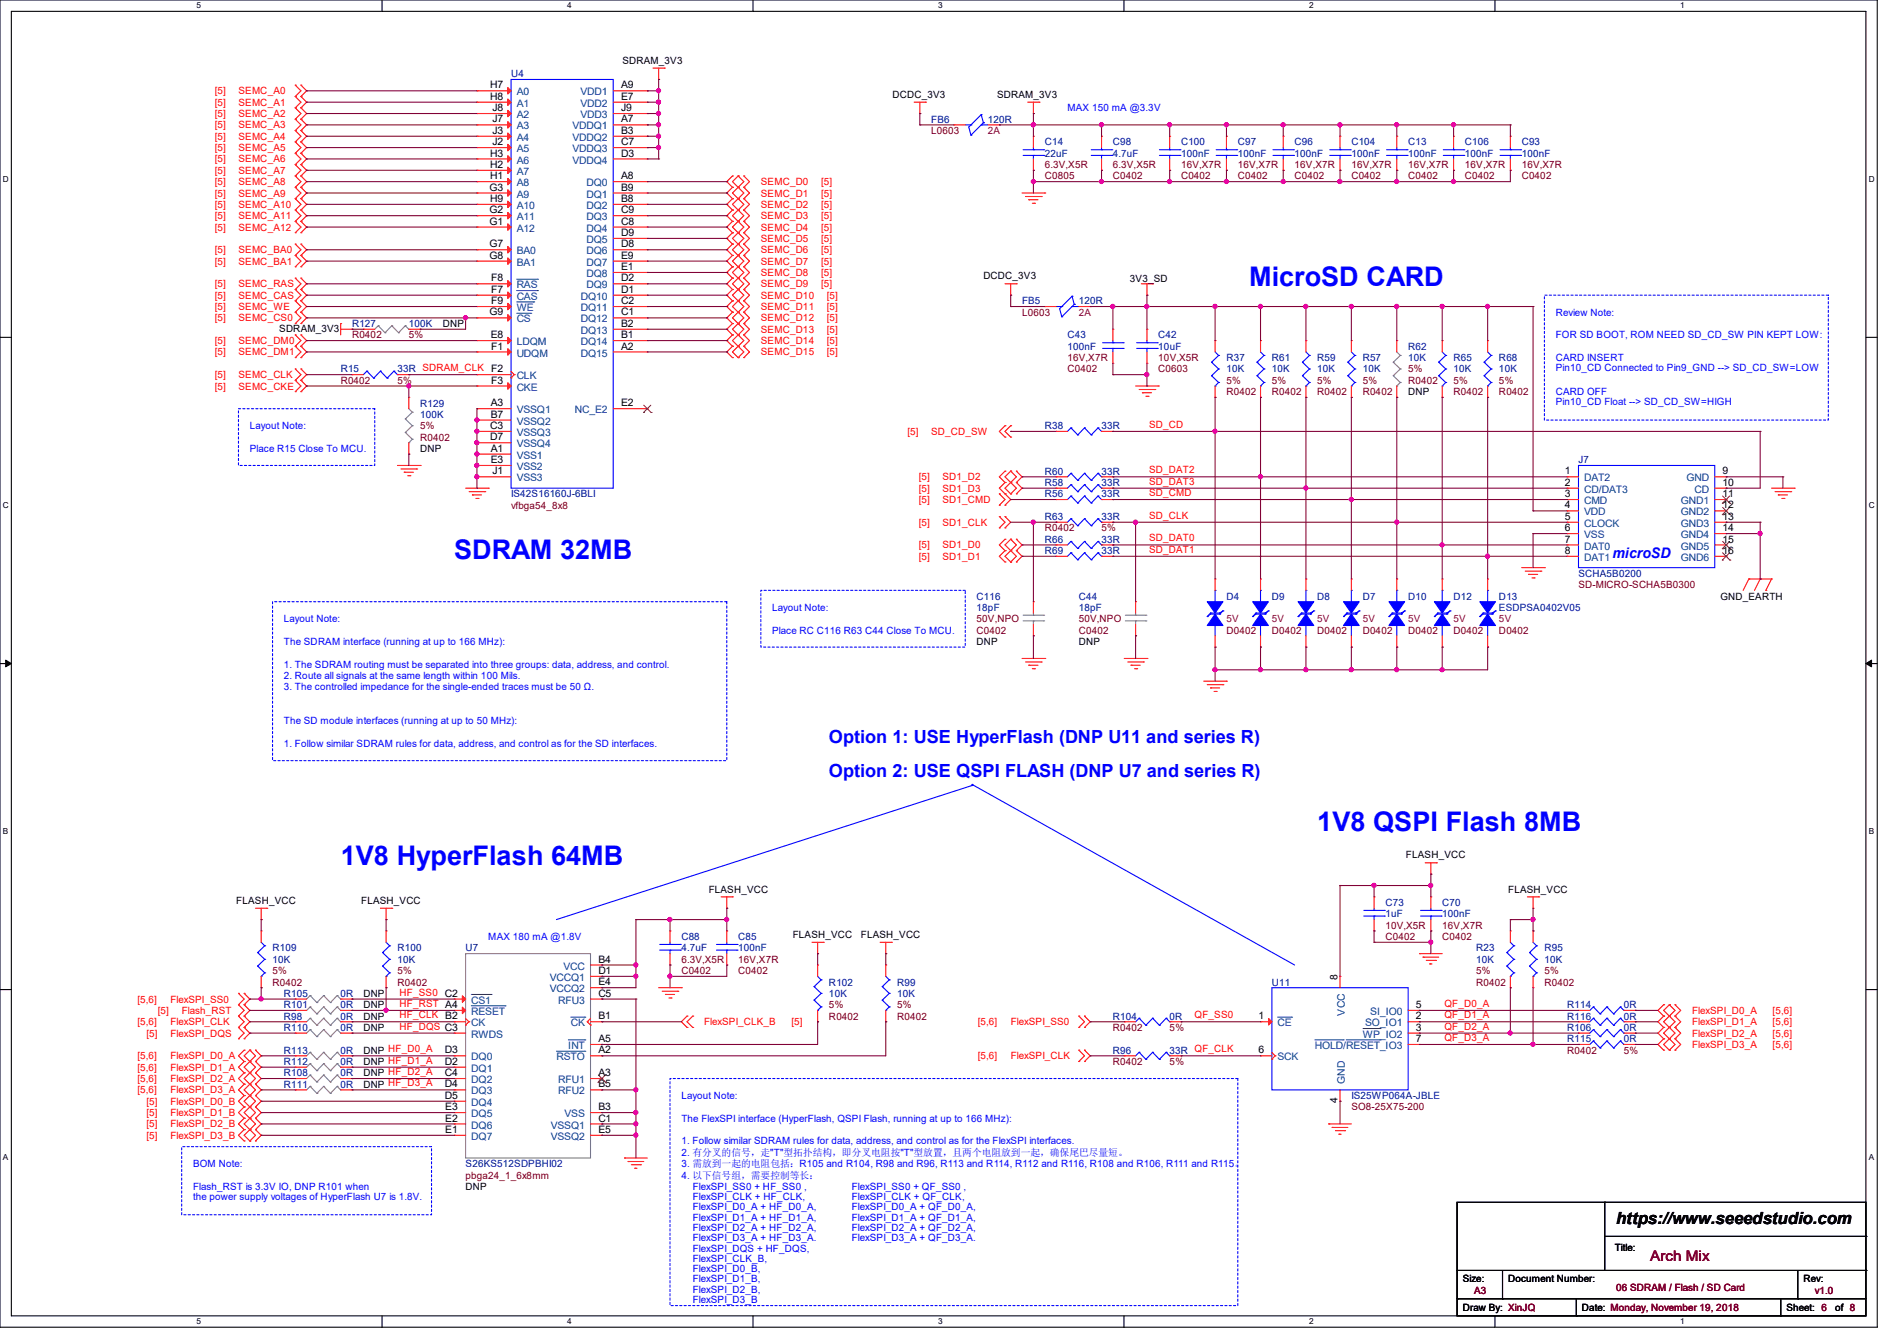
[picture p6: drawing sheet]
<svg xmlns="http://www.w3.org/2000/svg" width="297mm" height="210mm" viewBox="0 0 297 210" stroke-linecap="round" stroke-linejoin="round" font-family="sans-serif">
<defs><g id="words">
<g font-size="4.2" fill="#00f">
<text x="195.6" y="44.8">MicroSD CARD</text>
<text x="71.1" y="87.5">SDRAM 32MB</text>
<text x="206.2" y="130.2">1V8 QSPI Flash 8MB</text>
<text x="53.3" y="135.5">1V8 HyperFlash 64MB</text>
</g>
<g font-size="2.8" fill="#00f">
<text x="129.8" y="116.4">Option 1: USE HyperFlash (DNP U11 and series R)</text>
<text x="129.8" y="121.8">Option 2: USE QSPI FLASH (DNP U7 and series R)</text>
</g>
<text font-size="2.6" x="253" y="191.8">https://www.seeedstudio.com</text>
<text font-size="2.3" fill="#00f" x="252.5" y="87.4">microSD</text>
<text font-size="2.3" fill="#800000" x="258.4" y="197.5">Arch Mix</text>
<g font-size="1.6">
<text x="97.5" y="10">SDRAM_3V3</text>
<text x="76.7" y="13.8">H7</text>
<text x="76.7" y="15.6">H8</text>
<text x="77.1" y="17.4">J8</text>
<text x="97.2" y="17.4">J9</text>
<text x="97.2" y="15.6">E7</text>
<text x="97.2" y="13.8">A9</text>
<text x="139.7" y="15.3">DCDC_3V3</text>
<text x="156.1" y="15.3">SDRAM_3V3</text>
<text x="77.1" y="21">J3</text>
<text x="77.1" y="22.7">J2</text>
<text x="77.1" y="19.2">J7</text>
<text x="97.2" y="21">B3</text>
<text x="97.2" y="19.2">A7</text>
<text x="97.2" y="22.7">C7</text>
<text x="76.6" y="29.8">G3</text>
<text x="76.7" y="28.1">H1</text>
<text x="76.7" y="24.5">H3</text>
<text x="76.7" y="26.3">H2</text>
<text x="97.2" y="24.5">D3</text>
<text x="97.2" y="28.1">A8</text>
<text x="97.2" y="29.8">B9</text>
<text x="76.6" y="35.2">G1</text>
<text x="76.6" y="33.4">G2</text>
<text x="76.7" y="31.6">H9</text>
<text x="97.2" y="31.6">B8</text>
<text x="97.2" y="33.4">C9</text>
<text x="97.2" y="35.2">C8</text>
<text x="76.6" y="38.7">G7</text>
<text x="76.6" y="40.5">G8</text>
<text x="97.2" y="37">D9</text>
<text x="97.2" y="38.7">D8</text>
<text x="97.2" y="40.5">E9</text>
<text x="76.9" y="45.8">F7</text>
<text x="76.9" y="44.1">F8</text>
<text x="76.9" y="47.6">F9</text>
<text x="97.2" y="42.3">E1</text>
<text x="97.2" y="44.1">D2</text>
<text x="97.2" y="45.8">D1</text>
<text x="97.2" y="47.6">C2</text>
<text x="154" y="43.8">DCDC_3V3</text>
<text x="176.9" y="44.1">3V3_SD</text>
<text x="43.7" y="51.9">SDRAM_3V3</text>
<text x="69.3" y="51.2">DNP</text>
<text x="76.6" y="49.4">G9</text>
<text x="76.8" y="53">E8</text>
<text x="97.2" y="49.4">C1</text>
<text x="97.2" y="51.2">B2</text>
<text x="97.2" y="53">B1</text>
<text x="76.9" y="58.3">F2</text>
<text x="76.9" y="54.7">F1</text>
<text x="97.2" y="54.7">A2</text>
<text x="76.8" y="63.6">A3</text>
<text x="76.8" y="65.4">B7</text>
<text x="76.9" y="60.1">F3</text>
<text x="97.2" y="63.6">E2</text>
<text x="220.5" y="61.9">DNP</text>
<text x="65.8" y="70.8">DNP</text>
<text x="76.7" y="67.2">C3</text>
<text x="76.7" y="69">D7</text>
<text x="76.8" y="70.7">A1</text>
<text x="76.8" y="72.5">E3</text>
<text x="77.1" y="74.3">J1</text>
<text x="245" y="74.3">1</text>
<text x="245" y="76.1">2</text>
<text x="245" y="77.9">3</text>
<text x="269.7" y="74.3">9</text>
<text x="269.7" y="76.1">10</text>
<text x="269.7" y="77.9">11</text>
<text x="245" y="79.6">4</text>
<text x="245" y="81.4">5</text>
<text x="245" y="83.2">6</text>
<text x="269.7" y="79.6">12</text>
<text x="269.7" y="81.4">13</text>
<text x="269.7" y="83.2">14</text>
<text x="245" y="85">7</text>
<text x="245" y="86.7">8</text>
<text x="269.7" y="85">15</text>
<text x="269.7" y="86.7">16</text>
<text x="269.4" y="93.9">GND_EARTH</text>
<text x="152.9" y="101">DNP</text>
<text x="168.9" y="101">DNP</text>
<text x="220.1" y="134.4">FLASH_VCC</text>
<text x="37" y="141.6">FLASH_VCC</text>
<text x="56.6" y="141.6">FLASH_VCC</text>
<text x="111" y="139.8">FLASH_VCC</text>
<text x="236.1" y="139.8">FLASH_VCC</text>
<text x="124.1" y="146.9">FLASH_VCC</text>
<text x="134.8" y="146.9">FLASH_VCC</text>
<text x="93.7" y="150.8">B4</text>
<text x="93.7" y="152.5">D1</text>
<text x="93.7" y="154.3">E4</text>
<text x="209.4" y="153.5" transform="rotate(-90 209.4 153.5)">8</text>
<text x="56.9" y="161.5">DNP</text>
<text x="56.9" y="156.1">DNP</text>
<text x="56.9" y="157.9">DNP</text>
<text x="56.9" y="159.7">DNP</text>
<text x="93.7" y="159.6">B1</text>
<text x="93.7" y="156.1">C5</text>
<text x="197" y="159.6">1</text>
<text x="221.7" y="159.6">2</text>
<text x="221.7" y="161.4">3</text>
<text x="221.7" y="157.9">5</text>
<text x="56.9" y="165">DNP HF_D0_A</text>
<text x="56.9" y="166.8">DNP HF_D1_A</text>
<text x="69.6" y="165">D3</text>
<text x="69.6" y="166.8">D2</text>
<text x="93.7" y="165">A2</text>
<text x="93.7" y="163.2">A5</text>
<text x="197" y="165">6</text>
<text x="221.7" y="163.2">7</text>
<text x="56.9" y="168.6">DNP HF_D2_A</text>
<text x="56.9" y="170.3">DNP HF_D3_A</text>
<text x="69.6" y="168.5">C4</text>
<text x="69.6" y="170.3">D4</text>
<text x="69.6" y="172.1">D5</text>
<text x="69.7" y="173.9">E3</text>
<text x="93.7" y="173.9">B3</text>
<text x="93.7" y="170.3">B5</text>
<text x="93.7" y="168.5">A3</text>
<text x="209.4" y="172.8" transform="rotate(-90 209.4 172.8)">4</text>
<text x="69.7" y="175.6">E2</text>
<text x="69.7" y="177.4">E1</text>
<text x="93.7" y="175.6">C1</text>
<text x="93.7" y="177.4">E5</text>
<text x="72.9" y="186.3">DNP</text>
<text x="252.8" y="196">Title:</text>
<text x="229" y="200.7">Size:</text>
<text x="236.1" y="200.7">Document Number:</text>
<text x="282.4" y="200.7">Rev:</text>
<text x="229" y="205.4">Draw By: XinJQ</text>
<text x="247.7" y="205.4">Date: Monday, November 19, 2018</text>
<text x="279.7" y="205.4">Sheet: 6</text>
<text x="287.3" y="205.4">of 8</text>
</g>
<g font-size="1.6" fill="#f00">
<text x="33.6" y="14.8">[5]</text>
<text x="33.6" y="16.6">[5]</text>
<text x="37.3" y="14.8">SEMC_A0</text>
<text x="37.3" y="16.6">SEMC_A1</text>
<text x="33.6" y="18.3">[5]</text>
<text x="33.6" y="20.1">[5]</text>
<text x="33.6" y="21.9">[5]</text>
<text x="33.6" y="23.7">[5]</text>
<text x="37.3" y="18.3">SEMC_A2</text>
<text x="37.3" y="20.1">SEMC_A3</text>
<text x="37.3" y="21.9">SEMC_A4</text>
<text x="37.3" y="23.7">SEMC_A5</text>
<text x="33.6" y="25.4">[5]</text>
<text x="33.6" y="27.2">[5]</text>
<text x="33.6" y="29">[5]</text>
<text x="37.3" y="25.4">SEMC_A6</text>
<text x="37.3" y="27.2">SEMC_A7</text>
<text x="37.3" y="29">SEMC_A8</text>
<text x="119.1" y="29">SEMC_D0</text>
<text x="128.6" y="29">[5]</text>
<text x="33.6" y="30.8">[5]</text>
<text x="33.6" y="32.6">[5]</text>
<text x="33.6" y="34.3">[5]</text>
<text x="37.3" y="30.8">SEMC_A9</text>
<text x="37.3" y="32.6">SEMC_A10</text>
<text x="37.3" y="34.3">SEMC_A11</text>
<text x="119.1" y="30.8">SEMC_D1</text>
<text x="119.1" y="32.6">SEMC_D2</text>
<text x="119.1" y="34.3">SEMC_D3</text>
<text x="128.6" y="30.8">[5]</text>
<text x="128.6" y="32.6">[5]</text>
<text x="128.6" y="34.3">[5]</text>
<text x="33.6" y="36.1">[5]</text>
<text x="33.6" y="41.4">[5]</text>
<text x="33.6" y="39.7">[5]</text>
<text x="37.3" y="36.1">SEMC_A12</text>
<text x="37.3" y="41.4">SEMC_BA1</text>
<text x="37.3" y="39.7">SEMC_BA0</text>
<text x="119.1" y="36.1">SEMC_D4</text>
<text x="119.1" y="37.9">SEMC_D5</text>
<text x="119.1" y="39.7">SEMC_D6</text>
<text x="119.1" y="41.4">SEMC_D7</text>
<text x="128.6" y="36.1">[5]</text>
<text x="128.6" y="37.9">[5]</text>
<text x="128.6" y="39.7">[5]</text>
<text x="128.6" y="41.4">[5]</text>
<text x="33.6" y="45">[5]</text>
<text x="33.6" y="46.8">[5]</text>
<text x="37.3" y="45">SEMC_RAS</text>
<text x="37.3" y="46.8">SEMC_CAS</text>
<text x="119.1" y="43.2">SEMC_D8</text>
<text x="119.1" y="45">SEMC_D9</text>
<text x="119.1" y="46.8">SEMC_D10</text>
<text x="128.6" y="43.2">[5]</text>
<text x="128.6" y="45">[5]</text>
<text x="129.5" y="46.8">[5]</text>
<text x="33.6" y="48.6">[5]</text>
<text x="33.6" y="50.3">[5]</text>
<text x="33.6" y="53.9">[5]</text>
<text x="37.3" y="48.6">SEMC_WE</text>
<text x="37.3" y="50.3">SEMC_CS0</text>
<text x="37.3" y="53.9">SEMC_DM0</text>
<text x="119.1" y="48.6">SEMC_D11</text>
<text x="119.1" y="50.3">SEMC_D12</text>
<text x="119.1" y="52.1">SEMC_D13</text>
<text x="119.1" y="53.9">SEMC_D14</text>
<text x="129.5" y="48.6">[5]</text>
<text x="129.5" y="50.3">[5]</text>
<text x="129.5" y="52.1">[5]</text>
<text x="129.5" y="53.9">[5]</text>
<text x="33.6" y="55.7">[5]</text>
<text x="33.6" y="59.2">[5]</text>
<text x="37.3" y="55.7">SEMC_DM1</text>
<text x="37.3" y="59.2">SEMC_CLK</text>
<text x="119.1" y="55.7">SEMC_D15</text>
<text x="129.5" y="55.7">[5]</text>
<text x="33.6" y="61">[5]</text>
<text x="37.3" y="61">SEMC_CKE</text>
<text x="142.1" y="68.1">[5]</text>
<text x="145.8" y="68.1">SD_CD_SW</text>
<text x="179.9" y="67">SD_CD</text>
<text x="143.8" y="75.2">[5]</text>
<text x="143.8" y="77">[5]</text>
<text x="147.6" y="75.2">SD1_D2</text>
<text x="147.6" y="77">SD1_D3</text>
<text x="179.9" y="74.1">SD_DAT2</text>
<text x="179.9" y="75.9">SD_DAT3</text>
<text x="179.9" y="77.7">SD_CMD</text>
<text x="143.8" y="78.8">[5]</text>
<text x="143.8" y="82.3">[5]</text>
<text x="147.6" y="78.8">SD1_CMD</text>
<text x="147.6" y="82.3">SD1_CLK</text>
<text x="179.9" y="81.2">SD_CLK</text>
<text x="143.8" y="85.9">[5]</text>
<text x="143.8" y="87.7">[5]</text>
<text x="147.6" y="85.9">SD1_D0</text>
<text x="147.6" y="87.7">SD1_D1</text>
<text x="179.9" y="84.8">SD_DAT0</text>
<text x="179.9" y="86.6">SD_DAT1</text>
<text x="62.6" y="155.9">HF_SS0 C2</text>
<text x="21.5" y="157">[5,6]</text>
<text x="21.5" y="160.6">[5,6]</text>
<text x="24.7" y="158.8">[5]</text>
<text x="26.7" y="157">FlexSPI_SS0</text>
<text x="26.7" y="160.6">FlexSPI_CLK</text>
<text x="28.4" y="158.8">Flash_RST</text>
<text x="62.6" y="157.7">HF_RST A4</text>
<text x="62.6" y="161.2">HF_DQS C3</text>
<text x="62.6" y="159.5">HF_CLK B2</text>
<text x="110.2" y="160.6">FlexSPI_CLK_B</text>
<text x="123.9" y="160.6">[5]</text>
<text x="153.1" y="160.6">[5,6]</text>
<text x="158.2" y="160.6">FlexSPI_SS0</text>
<text x="187" y="159.5">QF_SS0</text>
<text x="226.1" y="157.7">QF_D0_A</text>
<text x="226.1" y="159.5">QF_D1_A</text>
<text x="226.1" y="161.2">QF_D2_A</text>
<text x="264.9" y="158.8">FlexSPI_D0_A</text>
<text x="264.9" y="160.6">FlexSPI_D1_A</text>
<text x="277.5" y="158.8">[5,6]</text>
<text x="277.5" y="160.6">[5,6]</text>
<text x="21.5" y="165.9">[5,6]</text>
<text x="21.5" y="167.7">[5,6]</text>
<text x="22.9" y="162.3">[5]</text>
<text x="26.7" y="165.9">FlexSPI_D0_A</text>
<text x="26.7" y="167.7">FlexSPI_D1_A</text>
<text x="26.7" y="162.3">FlexSPI_DQS</text>
<text x="153.1" y="165.9">[5,6]</text>
<text x="158.2" y="165.9">FlexSPI_CLK</text>
<text x="226.1" y="163">QF_D3_A</text>
<text x="264.9" y="162.3">FlexSPI_D2_A</text>
<text x="264.9" y="164.1">FlexSPI_D3_A</text>
<text x="277.5" y="162.3">[5,6]</text>
<text x="277.5" y="164.1">[5,6]</text>
<text x="21.5" y="169.5">[5,6]</text>
<text x="21.5" y="171.2">[5,6]</text>
<text x="22.9" y="173">[5]</text>
<text x="26.7" y="169.5">FlexSPI_D2_A</text>
<text x="26.7" y="171.2">FlexSPI_D3_A</text>
<text x="26.7" y="173">FlexSPI_D0_B</text>
<text x="22.9" y="174.8">[5]</text>
<text x="22.9" y="176.6">[5]</text>
<text x="22.9" y="178.3">[5]</text>
<text x="26.7" y="174.8">FlexSPI_D1_B</text>
<text x="26.7" y="176.6">FlexSPI_D2_B</text>
<text x="26.7" y="178.3">FlexSPI_D3_B</text>
</g>
<g font-size="1.6" fill="#000080">
<text x="80" y="12.1">U4</text>
<text x="145.8" y="19.2">FB6</text>
<text x="154.7" y="19.2">120R</text>
<text x="163.6" y="22.8">C14</text>
<text x="174.2" y="22.8">C98</text>
<text x="184.9" y="22.8">C100</text>
<text x="193.8" y="22.8">C97</text>
<text x="202.7" y="22.8">C96</text>
<text x="211.6" y="22.8">C104</text>
<text x="220.5" y="22.8">C13</text>
<text x="229.4" y="22.8">C106</text>
<text x="238.3" y="22.8">C93</text>
<text x="163.6" y="24.6">22uF</text>
<text x="174.2" y="24.6">4.7uF</text>
<text x="184.9" y="24.6">100nF</text>
<text x="193.8" y="24.6">100nF</text>
<text x="202.7" y="24.6">100nF</text>
<text x="211.6" y="24.6">100nF</text>
<text x="220.5" y="24.6">100nF</text>
<text x="229.4" y="24.6">100nF</text>
<text x="238.3" y="24.6">100nF</text>
<text x="160" y="47.7">FB5</text>
<text x="168.9" y="47.7">120R</text>
<text x="55.1" y="51.2">R127</text>
<text x="64" y="51.2">100K</text>
<text x="167.1" y="53">C43</text>
<text x="181.4" y="53">C42</text>
<text x="53.3" y="58.3">R15</text>
<text x="62.2" y="58.3">33R SDRAM_CLK</text>
<text x="167.1" y="54.8">100nF</text>
<text x="181.4" y="54.8">10uF</text>
<text x="192" y="56.6">R37</text>
<text x="192" y="58.3">10K</text>
<text x="199.1" y="56.6">R61</text>
<text x="199.1" y="58.3">10K</text>
<text x="206.2" y="56.6">R59</text>
<text x="206.2" y="58.3">10K</text>
<text x="213.4" y="56.6">R57</text>
<text x="213.4" y="58.3">10K</text>
<text x="220.5" y="54.8">R62</text>
<text x="220.5" y="56.6">10K</text>
<text x="227.6" y="56.6">R65</text>
<text x="227.6" y="58.3">10K</text>
<text x="234.7" y="56.6">R68</text>
<text x="234.7" y="58.3">10K</text>
<text x="65.8" y="63.7">R129</text>
<text x="65.8" y="65.4">100K</text>
<text x="163.6" y="67.2">R38</text>
<text x="172.5" y="67.2">33R</text>
<text x="80" y="77.9">IS42S16160J-6BLI</text>
<text x="163.6" y="77.9">R56</text>
<text x="163.6" y="76.1">R58</text>
<text x="163.6" y="74.3">R60</text>
<text x="172.5" y="77.9">33R</text>
<text x="172.5" y="76.1">33R</text>
<text x="172.5" y="74.3">33R</text>
<text x="247.1" y="72.6">J7</text>
<text x="163.6" y="81.4">R63</text>
<text x="172.5" y="81.4">33R</text>
<text x="163.6" y="85">R66</text>
<text x="163.6" y="86.8">R69</text>
<text x="172.5" y="85">33R</text>
<text x="172.5" y="86.8">33R</text>
<text x="152.9" y="93.9">C116</text>
<text x="152.9" y="95.7">18pF</text>
<text x="168.9" y="93.9">C44</text>
<text x="168.9" y="95.7">18pF</text>
<text x="192" y="93.9">D4</text>
<text x="199.1" y="93.9">D9</text>
<text x="206.2" y="93.9">D8</text>
<text x="213.4" y="93.9">D7</text>
<text x="220.5" y="93.9">D10</text>
<text x="227.6" y="93.9">D12</text>
<text x="234.7" y="93.9">D13</text>
<text x="234.7" y="95.7">ESDPSA0402V05</text>
<text x="247.1" y="90.3">SCHA5B0200</text>
<text x="216.9" y="141.9">C73</text>
<text x="216.9" y="143.7">1uF</text>
<text x="225.8" y="141.9">C70</text>
<text x="225.8" y="143.7">100nF</text>
<text x="42.7" y="149">R109</text>
<text x="62.2" y="149">R100</text>
<text x="72.9" y="149">U7</text>
<text x="106.7" y="147.2">C88</text>
<text x="106.7" y="149">4.7uF</text>
<text x="115.6" y="147.2">C85</text>
<text x="115.6" y="149">100nF</text>
<text x="231.1" y="149">R23</text>
<text x="241.8" y="149">R95</text>
<text x="42.7" y="150.8">10K</text>
<text x="62.2" y="150.8">10K</text>
<text x="129.8" y="154.3">R102</text>
<text x="140.5" y="154.3">R99</text>
<text x="199.1" y="154.3">U11</text>
<text x="231.1" y="150.8">10K</text>
<text x="241.8" y="150.8">10K</text>
<text x="44.4" y="161.5">R110</text>
<text x="44.4" y="156.1">R105</text>
<text x="44.4" y="157.9">R101</text>
<text x="44.4" y="159.7">R98</text>
<text x="53.3" y="161.5">0R</text>
<text x="53.3" y="156.1">0R</text>
<text x="53.3" y="157.9">0R</text>
<text x="53.3" y="159.7">0R</text>
<text x="129.8" y="156.1">10K</text>
<text x="140.5" y="156.1">10K</text>
<text x="174.2" y="159.7">R104</text>
<text x="183.1" y="159.7">0R</text>
<text x="245.4" y="161.5">R106</text>
<text x="245.4" y="157.9">R114</text>
<text x="245.4" y="159.7">R116</text>
<text x="254.2" y="161.5">0R</text>
<text x="254.2" y="157.9">0R</text>
<text x="254.2" y="159.7">0R</text>
<text x="44.4" y="165">R113</text>
<text x="44.4" y="166.8">R112</text>
<text x="53.3" y="165">0R</text>
<text x="53.3" y="166.8">0R</text>
<text x="174.2" y="165">R96</text>
<text x="183.1" y="165">33R QF_CLK</text>
<text x="245.4" y="163.2">R115</text>
<text x="254.2" y="163.2">0R</text>
<text x="44.4" y="168.6">R108</text>
<text x="44.4" y="170.3">R111</text>
<text x="53.3" y="168.6">0R</text>
<text x="53.3" y="170.3">0R</text>
<text x="211.6" y="172.1">IS25WP064A-JBLE</text>
<text x="72.9" y="182.8">S26KS512SDPBHI02</text>
</g>
<g font-size="1.6" fill="#004080">
<text x="80.9" y="14.9">A0</text>
<text x="80.9" y="16.7">A1</text>
<text x="90.9" y="16.7">VDD2</text>
<text x="90.9" y="14.9">VDD1</text>
<text x="80.9" y="18.5">A2</text>
<text x="80.9" y="22.1">A4</text>
<text x="80.9" y="23.8">A5</text>
<text x="80.9" y="20.3">A3</text>
<text x="89.6" y="22.1">VDDQ2</text>
<text x="89.6" y="20.3">VDDQ1</text>
<text x="89.6" y="23.8">VDDQ3</text>
<text x="90.9" y="18.5">VDD3</text>
<text x="80.9" y="29.2">A8</text>
<text x="80.9" y="25.6">A6</text>
<text x="80.9" y="27.4">A7</text>
<text x="89.6" y="25.6">VDDQ4</text>
<text x="91.8" y="29.2">DQ0</text>
<text x="80.9" y="30.9">A9</text>
<text x="80.9" y="32.7">A10</text>
<text x="80.9" y="34.5">A11</text>
<text x="91.8" y="30.9">DQ1</text>
<text x="91.8" y="32.7">DQ2</text>
<text x="91.8" y="34.5">DQ3</text>
<text x="80.9" y="39.8">BA0</text>
<text x="80.9" y="41.6">BA1</text>
<text x="80.9" y="36.3">A12</text>
<text x="91.8" y="36.3">DQ4</text>
<text x="91.8" y="38.1">DQ5</text>
<text x="91.8" y="39.8">DQ6</text>
<text x="91.8" y="41.6">DQ7</text>
<text x="80.9" y="46.9">CAS</text>
<text x="80.9" y="45.2">RAS</text>
<text x="90.9" y="46.9">DQ10</text>
<text x="91.8" y="43.4">DQ8</text>
<text x="91.8" y="45.2">DQ9</text>
<text x="80.9" y="50.5">CS</text>
<text x="80.9" y="48.7">WE</text>
<text x="90.9" y="48.7">DQ11</text>
<text x="90.9" y="50.5">DQ12</text>
<text x="90.9" y="52.3">DQ13</text>
<text x="80.9" y="59.4">CLK</text>
<text x="80.9" y="55.8">UDQM</text>
<text x="80.9" y="54.1">LDQM</text>
<text x="90.9" y="54.1">DQ14</text>
<text x="90.9" y="55.8">DQ15</text>
<text x="80.9" y="61.2">CKE</text>
<text x="80.9" y="64.7">VSSQ1</text>
<text x="90" y="64.7">NC_E2</text>
<text x="80.9" y="71.8">VSS1</text>
<text x="80.9" y="66.5">VSSQ2</text>
<text x="80.9" y="68.3">VSSQ3</text>
<text x="80.9" y="70.1">VSSQ4</text>
<text x="80.9" y="73.6">VSS2</text>
<text x="80.9" y="75.4">VSS3</text>
<text x="248" y="75.4">DAT2</text>
<text x="248" y="77.2">CD/DAT3</text>
<text x="264" y="75.4">GND</text>
<text x="265.3" y="77.2">CD</text>
<text x="248" y="79">CMD</text>
<text x="248" y="80.7">VDD</text>
<text x="248" y="82.5">CLOCK</text>
<text x="263.1" y="79">GND1</text>
<text x="263.1" y="80.7">GND2</text>
<text x="263.1" y="82.5">GND3</text>
<text x="248" y="84.3">VSS</text>
<text x="248" y="86.1">DAT0</text>
<text x="248" y="87.8">DAT1</text>
<text x="263.1" y="84.3">GND4</text>
<text x="263.1" y="86.1">GND5</text>
<text x="263.1" y="87.8">GND6</text>
<text x="86.1" y="153.6">VCCQ1</text>
<text x="86.1" y="155.4">VCCQ2</text>
<text x="88.2" y="151.9">VCC</text>
<text x="73.8" y="159">RESET</text>
<text x="73.8" y="160.7">CK</text>
<text x="73.8" y="157.2">CS1</text>
<text x="87.4" y="157.2">RFU3</text>
<text x="89.4" y="160.7">CK</text>
<text x="200" y="160.7">CE</text>
<text x="210.6" y="159" transform="rotate(-90 210.6 159)">VCC</text>
<text x="213.7" y="160.7">SO_IO1</text>
<text x="214.5" y="159">SI_IO0</text>
<text x="73.8" y="162.5">RWDS</text>
<text x="73.8" y="166.1">DQ0</text>
<text x="73.8" y="167.9">DQ1</text>
<text x="87.1" y="166.1">RSTO</text>
<text x="89" y="164.3">INT</text>
<text x="200" y="166.1">SCK</text>
<text x="205.9" y="164.3">HOLD/RESET_IO3</text>
<text x="213.4" y="162.5">WP_IO2</text>
<text x="73.8" y="169.6">DQ2</text>
<text x="73.8" y="171.4">DQ3</text>
<text x="73.8" y="173.2">DQ4</text>
<text x="87.4" y="171.4">RFU2</text>
<text x="87.4" y="169.6">RFU1</text>
<text x="210.6" y="169.8" transform="rotate(-90 210.6 169.8)">GND</text>
<text x="73.8" y="175">DQ5</text>
<text x="73.8" y="176.7">DQ6</text>
<text x="73.8" y="178.5">DQ7</text>
<text x="86.2" y="176.7">VSSQ1</text>
<text x="86.2" y="178.5">VSSQ2</text>
<text x="88.4" y="175">VSS</text>
</g>
<g font-size="1.6" fill="#00f">
<text x="167.1" y="17.4">MAX 150 mA @3.3V</text>
<text x="243.6" y="53">FOR SD BOOT, ROM NEED SD_CD_SW PIN KEPT LOW:</text>
<text x="243.6" y="49.4">Review Note:</text>
<text x="243.6" y="56.6">CARD INSERT</text>
<text x="243.6" y="58.2">Pin10_CD Connected to Pin9_GND --&gt; SD_CD_SW=LOW</text>
<text x="243.6" y="61.9">CARD OFF</text>
<text x="243.6" y="63.5">Pin10_CD Float --&gt; SD_CD_SW=HIGH</text>
<text x="39.1" y="67.2">Layout Note:</text>
<text x="39.1" y="70.8">Place R15 Close To MCU.</text>
<text x="120.9" y="95.7">Layout Note:</text>
<text x="44.4" y="97.4">Layout Note:</text>
<text x="44.4" y="101">The SDRAM interface (running at up to 166 MHz):</text>
<text x="120.9" y="99.2">Place RC C116 R63 C44 Close To MCU.</text>
<text x="44.4" y="104.6">1. The SDRAM routing must be separated into three groups: data, address, and control.</text>
<text x="44.4" y="106.3">2. Route all signals at the same length within 100 Mils.</text>
<text x="44.4" y="108.1">3. The controlled impedance for the single-ended traces must be 50 Ω.</text>
<text x="44.4" y="113.5">The SD module interfaces (running at up to 50 MHz):</text>
<text x="44.4" y="117">1. Follow similar SDRAM rules for data, address, and control as for the SD interfaces.</text>
<text x="76.5" y="147.2">MAX 180 mA @1.8V</text>
<text x="106.7" y="172.1">Layout Note:</text>
<text x="106.7" y="175.7">The FlexSPI interface (HyperFlash, QSPI Flash, running at up to 166 MHz):</text>
<text x="106.7" y="179.2">1. Follow similar SDRAM rules for data, address, and control as for the FlexSPI interfaces.</text>
<text x="30.2" y="182.8">BOM Note:</text>
<text x="106.7" y="181">2. 有分叉的信号，走&quot;T&quot;型拓扑结构，即分叉电阻按&quot;T&quot;型放置，且两个电阻放到一起，确保尾巴尽量短。</text>
<text x="106.7" y="182.8">3. 需放到一起的电阻包括：R105 and R104, R98 and R96, R113 and R114, R112 and R116, R108 and R106, R111 and R115。</text>
<text x="106.7" y="184.6">4. 以下信号组，需要控制等长：</text>
<text x="30.2" y="186.3">Flash_RST is 3.3V IO, DNP R101 when</text>
<text x="30.2" y="188">the power supply voltages of HyperFlash U7 is 1.8V.</text>
<text x="108.5" y="186.3">FlexSPI_SS0 + HF_SS0 ,</text>
<text x="108.5" y="188">FlexSPI_CLK + HF_CLK,</text>
<text x="108.5" y="189.6">FlexSPI_D0_A + HF_D0_A,</text>
<text x="108.5" y="191.2">FlexSPI_D1_A + HF_D1_A,</text>
<text x="133.3" y="186.3">FlexSPI_SS0 + QF_SS0 ,</text>
<text x="133.3" y="188">FlexSPI_CLK + QF_CLK,</text>
<text x="133.3" y="189.6">FlexSPI_D0_A + QF_D0_A,</text>
<text x="133.3" y="191.2">FlexSPI_D1_A + QF_D1_A,</text>
<text x="108.5" y="192.8">FlexSPI_D2_A + HF_D2_A,</text>
<text x="108.5" y="194.4">FlexSPI_D3_A + HF_D3_A.</text>
<text x="108.5" y="196">FlexSPI_DQS + HF_DQS,</text>
<text x="108.5" y="197.6">FlexSPI_CLK_B,</text>
<text x="133.3" y="192.8">FlexSPI_D2_A + QF_D2_A,</text>
<text x="133.3" y="194.4">FlexSPI_D3_A + QF_D3_A.</text>
<text x="108.5" y="199.2">FlexSPI_D0_B,</text>
<text x="108.5" y="200.8">FlexSPI_D1_B,</text>
<text x="108.5" y="202.4">FlexSPI_D2_B,</text>
<text x="108.5" y="204">FlexSPI_D3_B</text>
</g>
<g font-size="1.6" fill="#800000">
<text x="145.8" y="21">L0603</text>
<text x="163.6" y="28.1">C0805</text>
<text x="163.6" y="26.3">6.3V,X5R</text>
<text x="174.2" y="28.1">C0402</text>
<text x="174.2" y="26.3">6.3V,X5R</text>
<text x="184.9" y="28.1">C0402</text>
<text x="184.9" y="26.3">16V,X7R</text>
<text x="193.8" y="28.1">C0402</text>
<text x="193.8" y="26.3">16V,X7R</text>
<text x="202.7" y="28.1">C0402</text>
<text x="202.7" y="26.3">16V,X7R</text>
<text x="211.6" y="28.1">C0402</text>
<text x="211.6" y="26.3">16V,X7R</text>
<text x="220.5" y="28.1">C0402</text>
<text x="220.5" y="26.3">16V,X7R</text>
<text x="229.4" y="28.1">C0402</text>
<text x="229.4" y="26.3">16V,X7R</text>
<text x="238.3" y="28.1">C0402</text>
<text x="238.3" y="26.3">16V,X7R</text>
<text x="55.1" y="53">R0402</text>
<text x="64" y="53">5%</text>
<text x="160" y="49.4">L0603</text>
<text x="167.1" y="58.3">C0402</text>
<text x="167.1" y="56.6">16V,X7R</text>
<text x="181.4" y="58.3">C0603</text>
<text x="181.4" y="56.6">10V,X5R</text>
<text x="220.5" y="58.3">5%</text>
<text x="53.3" y="60.1">R0402</text>
<text x="62.2" y="60.1">5%</text>
<text x="192" y="60.1">5%</text>
<text x="192" y="61.9">R0402</text>
<text x="199.1" y="60.1">5%</text>
<text x="199.1" y="61.9">R0402</text>
<text x="206.2" y="60.1">5%</text>
<text x="206.2" y="61.9">R0402</text>
<text x="213.4" y="60.1">5%</text>
<text x="213.4" y="61.9">R0402</text>
<text x="220.5" y="60.1">R0402</text>
<text x="227.6" y="60.1">5%</text>
<text x="227.6" y="61.9">R0402</text>
<text x="234.7" y="60.1">5%</text>
<text x="234.7" y="61.9">R0402</text>
<text x="65.8" y="67.2">5%</text>
<text x="65.8" y="69">R0402</text>
<text x="80" y="79.7">vfbga54_8x8</text>
<text x="163.6" y="83.2">R0402</text>
<text x="172.5" y="83.2">5%</text>
<text x="247.1" y="92.1">SD-MICRO-SCHA5B0300</text>
<text x="152.9" y="99.2">C0402</text>
<text x="152.9" y="97.4">50V,NPO</text>
<text x="168.9" y="99.2">C0402</text>
<text x="168.9" y="97.4">50V,NPO</text>
<text x="192" y="99.2">D0402</text>
<text x="199.1" y="99.2">D0402</text>
<text x="206.2" y="99.2">D0402</text>
<text x="213.4" y="99.2">D0402</text>
<text x="220.5" y="99.2">D0402</text>
<text x="227.6" y="99.2">D0402</text>
<text x="234.7" y="99.2">D0402</text>
<text x="216.9" y="147.2">C0402</text>
<text x="216.9" y="145.5">10V,X5R</text>
<text x="225.8" y="147.2">C0402</text>
<text x="225.8" y="145.5">16V,X7R</text>
<text x="42.7" y="152.6">5%</text>
<text x="42.7" y="154.3">R0402</text>
<text x="62.2" y="152.6">5%</text>
<text x="62.2" y="154.3">R0402</text>
<text x="106.7" y="152.6">C0402</text>
<text x="106.7" y="150.8">6.3V,X5R</text>
<text x="115.6" y="152.6">C0402</text>
<text x="115.6" y="150.8">16V,X7R</text>
<text x="231.1" y="152.6">5%</text>
<text x="231.1" y="154.3">R0402</text>
<text x="241.8" y="152.6">5%</text>
<text x="241.8" y="154.3">R0402</text>
<text x="129.8" y="157.9">5%</text>
<text x="129.8" y="159.7">R0402</text>
<text x="140.5" y="157.9">5%</text>
<text x="140.5" y="159.7">R0402</text>
<text x="174.2" y="161.5">R0402</text>
<text x="183.1" y="161.5">5%</text>
<text x="174.2" y="166.8">R0402</text>
<text x="183.1" y="166.8">5%</text>
<text x="245.4" y="165">R0402</text>
<text x="254.3" y="165">5%</text>
<text x="211.6" y="173.9">SO8-25X75-200</text>
<text x="72.9" y="184.6">pbga24_1_6x8mm</text>
<text x="230.8" y="202.7">A3</text>
<text x="253" y="202.2">06 SDRAM / Flash / SD Card</text>
<text x="284.1" y="202.7">v1.0</text>
</g>
<g font-size="1.6" fill="#800040">
<text x="154.7" y="21">2A</text>
<text x="168.9" y="49.4">2A</text>
<text x="192" y="97.4">5V</text>
<text x="199.1" y="97.4">5V</text>
<text x="206.2" y="97.4">5V</text>
<text x="213.4" y="97.4">5V</text>
<text x="220.5" y="97.4">5V</text>
<text x="227.6" y="97.4">5V</text>
<text x="234.7" y="97.4">5V</text>
</g>
<g font-size="1.3">
<text x="30.8" y="1.3">5</text>
<text x="88.8" y="1.3">4</text>
<text x="146.9" y="1.3">3</text>
<text x="205" y="1.3">2</text>
<text x="263.1" y="1.3">1</text>
<text x=".5" y="28.4">D</text>
<text x="292.6" y="28.4">D</text>
<text x=".5" y="79.5">C</text>
<text x="292.6" y="79.5">C</text>
<text x=".5" y="130.6">B</text>
<text x="292.6" y="130.6">B</text>
<text x=".5" y="181.7">A</text>
<text x="292.6" y="181.7">A</text>
<text x="30.8" y="207.4">5</text>
<text x="88.8" y="207.4">4</text>
<text x="146.9" y="207.4">3</text>
<text x="205" y="207.4">2</text>
<text x="263.1" y="207.4">1</text>
</g>
</g></defs>
<path d="M0 0h293.9v207.9h-293.9zM1.8 1.8h290.3v204.3h-290.3z" fill="none" stroke="#000" stroke-width=".17"/>
<g fill="#fff">
<path d="M30.8 .2h.7v1.4h-.7z"/>
<path d="M30.8 206.2h.7v1.4h-.7z"/>
</g>
<path d="M59.8 0v1.8M59.8 206.1v1.8" fill="none" stroke="#000" stroke-width=".17"/>
<g fill="#fff">
<path d="M88.8 .2h.7v1.4h-.7z"/>
<path d="M88.8 206.2h.7v1.4h-.7z"/>
</g>
<path d="M117.9 0v1.8M117.9 206.1v1.8" fill="none" stroke="#000" stroke-width=".17"/>
<g fill="#fff">
<path d="M146.9 .2h.7v1.4h-.7z"/>
<path d="M146.9 206.2h.7v1.4h-.7z"/>
</g>
<path d="M176 0v1.8M176 206.1v1.8" fill="none" stroke="#000" stroke-width=".17"/>
<g fill="#fff">
<path d="M205 .2h.7v1.4h-.7z"/>
<path d="M205 206.2h.7v1.4h-.7z"/>
</g>
<path d="M234.1 0v1.8M234.1 206.1v1.8" fill="none" stroke="#000" stroke-width=".17"/>
<g fill="#fff">
<path d="M263.1 .2h.6v1.4h-.6z"/>
<path d="M263.1 206.2h.6v1.4h-.6z"/>
<path d="M.5 27.3h.9v1.4h-.9z"/>
<path d="M292.6 27.3h.9v1.4h-.9z"/>
<path d="M.5 78.4h.9v1.4h-.9z"/>
<path d="M292.6 78.4h.9v1.4h-.9z"/>
</g>
<path d="M0 52.8h1.8M292.1 52.8h1.8" fill="none" stroke="#000" stroke-width=".17"/>
<g fill="#fff">
<path d="M.5 129.5h.8v1.4h-.8z"/>
<path d="M292.6 129.5h.8v1.4h-.8z"/>
</g>
<path d="M0 103.9h1.8M292.1 103.9h1.8" fill="none" stroke="#000" stroke-width=".17"/>
<path d="M.9 103.4l.9 .5-.9 .5zM292.1 103.9l.9-.5v1z" fill="#000" stroke="#000" stroke-width=".16"/>
<g fill="#fff">
<path d="M.5 180.5h.8v1.4h-.8z"/>
<path d="M292.6 180.5h.8v1.4h-.8z"/>
</g>
<g fill="none" stroke="#000" stroke-width=".17">
<path d="M0 155h1.8M292.1 155h1.8M228.1 188.3h64v17.8h-64zM228.1 199h64M235.2 199v4.4M251.2 188.3h.1M251.2 188.3v10.7M251.2 193.6h40.9M281.5 199v4.4M292.1 199h.1M292.1 193.6h.1M228.1 203.4h.1"/>
<path d="M228.1 203.4h64M235.2 203.4h.1M246.8 206.1h.1M246.8 203.4v2.7M278.8 206.1h.1M278.8 203.4v2.7M281.5 203.4h.1"/>
</g>
<g fill="none" stroke="#00f" stroke-width=".17">
<path d="M80 12.4h16v64.1h-16zM151.1 19.6h.9M152 19.6h.1M153.6 17.9h.1M153.6 19.6h.1M153.6 17.9l-1.9 2 .3 1.3M153.6 19.6h1.1M153.6 17.9l.4 1.3M154 19.2h.1M154 19.2l-2 2M152 21.2h.1M160.2 23.5h3.2"/>
<path d="M160.2 24.3h3.2M161.8 24.3h.1M161.8 23.5h.1M161.8 23.1v.4M161.8 24.3v.6M163.4 23.5h.1M163.4 24.3h.1M170.9 23.5h3.2M170.9 24.3h3.2M172.5 24.3h.1M172.5 23.5h.1M172.5 23.1v.4"/>
<path d="M172.5 24.3v.6M174.1 23.5h.1M174.1 24.3h.1M181.5 23.5h3.2M181.5 24.3h3.2M183.1 24.3h.1M183.1 23.5h.1M183.1 23.1v.4M183.1 24.3v.6M184.7 23.5h.1M184.7 24.3h.1M190.4 23.5h3.2"/>
<path d="M190.4 24.3h3.2M192 24.3h.1M192 23.5h.1M192 23.1v.4M192 24.3v.6M193.6 23.5h.1M193.6 24.3h.1M199.3 23.5h3.2M199.3 24.3h3.2M200.9 24.3h.1M200.9 23.5h.1M200.9 23.1v.4"/>
<path d="M200.9 24.3v.6M202.5 23.5h.1M202.5 24.3h.1M208.2 23.5h3.2M208.2 24.3h3.2M209.8 24.3h.1M209.8 23.5h.1M209.8 23.1v.4M209.8 24.3v.6M211.4 23.5h.1M211.4 24.3h.1M217.1 23.5h3.2"/>
<path d="M217.1 24.3h3.2M218.7 24.3h.1M218.7 23.5h.1M218.7 23.1v.4M218.7 24.3v.6M220.3 23.5h.1M220.3 24.3h.1M226 23.5h3.2M226 24.3h3.2M227.6 24.3h.1M227.6 23.5h.1M227.6 23.1v.4"/>
<path d="M227.6 24.3v.6M229.2 23.5h.1M229.2 24.3h.1M234.9 23.5h3.2M234.9 24.3h3.2M236.5 24.3h.1M236.5 23.5h.1M236.5 23.1v.4M236.5 24.3v.6M238.1 23.5h.1M238.1 24.3h.1M57.4 58.1h.1"/>
<path d="M57.4 58.1l-.5 .6M57.4 58.1l1.1 1.1M58.5 59.2h.1M59.6 58.1h.1M59.6 58.1l-1.1 1.1M59.6 58.1l1 1.1M60.6 59.2h.1M61.7 58.1h.1M61.7 58.1l-1.1 1.1M61.7 58.1l.5 .6M62.2 58.7h.1M165.4 48h.8"/>
<path d="M166.2 49.6h.1M166.2 48h.1M167.9 46.4h.1M167.9 48h.1M167.9 46.4l-2 1.9 .3 1.3M167.9 48h1M167.9 46.4l.3 1.3M168.2 47.7h.1M168.2 47.7l-2 1.9M172.6 53.7h3.3M172.6 54.6h3.3M174.2 54.6h.1"/>
<path d="M174.2 53.7h.1M174.2 53.3v.4M174.2 54.6v.5M175.9 53.7h.1M175.9 54.6h.1M178 53.7h3.2M178 54.6h3.2M179.6 54.6h.1M179.6 53.7h.1M179.6 53.3v.4M179.6 54.6v.5M181.2 53.7h.1"/>
<path d="M181.2 54.6h.1M189.7 56.7h.1M189.7 58.8h.1M189.7 56.7l1.1 1.1M189.7 58.8l1.1 1.1M190.2 55.1l.6 .6M190.8 55.7h.1M190.8 57.8h.1M190.8 59.9h.1M190.8 55.7l-1.1 1M190.8 57.8l-1.1 1M190.8 59.9l-.6 .6"/>
<path d="M196.8 56.7h.1M196.8 58.8h.1M196.8 56.7l1.1 1.1M196.8 58.8l1.1 1.1M197.4 55.1l.5 .6M197.9 55.7h.1M197.9 57.8h.1M197.9 59.9h.1M197.9 55.7l-1.1 1M197.9 57.8l-1.1 1M197.9 59.9l-.5 .6M203.9 56.7h.1"/>
<path d="M203.9 58.8h.1M203.9 56.7l1.1 1.1M203.9 58.8l1.1 1.1M204.5 55.1l.5 .6M205 55.7h.1M205 57.8h.1M205 59.9h.1M205 55.7l-1.1 1M205 57.8l-1.1 1M205 59.9l-.5 .6M211 56.7h.1M211 58.8h.1"/>
<path d="M211 56.7l1.1 1.1M211 58.8l1.1 1.1M211.6 55.1l.5 .6M212.1 55.7h.1M212.1 57.8h.1M212.1 59.9h.1M212.1 55.7l-1.1 1M212.1 57.8l-1.1 1M212.1 59.9l-.5 .6M225.3 56.7h.1M225.3 58.8h.1M225.3 56.7l1.1 1.1"/>
<path d="M225.3 58.8l1.1 1.1M225.8 55.1l.6 .6M226.4 55.7h.1M226.4 57.8h.1M226.4 59.9h.1M226.4 55.7l-1.1 1M226.4 57.8l-1.1 1M226.4 59.9l-.6 .6M232.4 56.7h.1M232.4 58.8h.1M232.4 56.7l1.1 1.1M232.4 58.8l1.1 1.1"/>
<path d="M232.9 55.1l.6 .6M233.5 55.7h.1M233.5 57.8h.1M233.5 59.9h.1M233.5 55.7l-1.1 1M233.5 57.8l-1.1 1M233.5 59.9l-.6 .6M167.7 77.7h.1M167.7 67h.1M167.7 75.9h.1M167.7 74.1h.1M167.7 77.7l-.6 .5"/>
<path d="M167.7 77.7l1 1.1M167.7 67l-.6 .6M167.7 67l1 1.1M167.7 75.9l-.6 .6M167.7 75.9l1 1.1M167.7 74.1l-.6 .6M167.7 74.1l1 1.1M168.7 78.8h.1M168.7 68.1h.1M168.7 77h.1M168.7 75.2h.1M169.8 77.7h.1"/>
<path d="M169.8 67h.1M169.8 75.9h.1M169.8 74.1h.1M169.8 77.7l-1.1 1.1M169.8 77.7l1.1 1.1M169.8 67l-1.1 1.1M169.8 67l1.1 1.1M169.8 75.9l-1.1 1.1M169.8 75.9l1.1 1.1M169.8 74.1l-1.1 1.1M169.8 74.1l1.1 1.1M170.9 78.8h.1"/>
<path d="M170.9 68.1h.1M170.9 77h.1M170.9 75.2h.1M171.9 77.7h.1M171.9 67h.1M171.9 75.9h.1M171.9 74.1h.1M171.9 77.7l-1 1.1M171.9 77.7l.6 .5M171.9 67l-1 1.1M171.9 67l.6 .6M171.9 75.9l-1 1.1"/>
<path d="M171.9 75.9l.6 .6M171.9 74.1l-1 1.1M171.9 74.1l.6 .6M172.5 78.2h.1M172.5 67.6h.1M172.5 76.5h.1M172.5 74.7h.1M190.2 60.5h.1M197.4 60.5h.1M204.5 60.5h.1M211.6 60.5h.1M225.8 60.5h.1"/>
<path d="M232.9 60.5h.1M247.1 72.9h21.4v16h-21.4zM167.7 84.8h.1M167.7 81.2h.1M167.7 86.6h.1M167.7 84.8l-.6 .5M167.7 84.8l1 1.1M167.7 81.2l-.6 .6M167.7 81.2l1 1.1M167.7 86.6l-.6 .5M167.7 86.6l1 1.1M168.7 85.9h.1"/>
<path d="M168.7 82.3h.1M168.7 87.7h.1M169.8 84.8h.1M169.8 81.2h.1M169.8 86.6h.1M169.8 84.8l-1.1 1.1M169.8 84.8l1.1 1.1M169.8 81.2l-1.1 1.1M169.8 81.2l1.1 1.1M169.8 86.6l-1.1 1.1M169.8 86.6l1.1 1.1M170.9 85.9h.1"/>
<path d="M170.9 82.3h.1M170.9 87.7h.1M171.9 84.8h.1M171.9 81.2h.1M171.9 86.6h.1M171.9 84.8l-1 1.1M171.9 84.8l.6 .5M171.9 81.2l-1 1.1M171.9 81.2l.6 .6M171.9 86.6l-1 1.1M171.9 86.6l.6 .5M172.5 85.3h.1"/>
<path d="M172.5 81.8h.1M172.5 87.1h.1M189 96.6h.1M189.5 96h.1M189.5 96h1.5M189.5 96l-.5 .6M190.2 92.5h.1M190.2 98h.1M190.2 92.5v1.7M190.2 98v1.6M191 96h.1M191 96.2h.1"/>
<path d="M191 96.2h-1.5l-.5 .4M191.5 95.7h.1M191.5 95.7l-.5 .3M191.5 95.7l-.5 .5M196.1 96.6h.1M196.6 96h.1M196.6 96h1.5M196.6 96l-.5 .6M197.4 92.5h.1M197.4 98h.1M197.4 92.5v1.7M197.4 98v1.6"/>
<path d="M198.1 96h.1M198.1 96.2h.1M198.1 96.2h-1.5l-.5 .4M198.6 95.7h.1M198.6 95.7l-.5 .3M198.6 95.7l-.5 .5M203.2 96.6h.1M203.8 96h.1M203.8 96h1.4M203.8 96l-.6 .6M204.5 92.5h.1M204.5 98h.1"/>
<path d="M204.5 92.5v1.7M204.5 98v1.6M205.2 96h.1M205.2 96.2h.1M205.2 96.2h-1.4l-.6 .4M205.7 95.7h.1M205.7 95.7l-.5 .3M205.7 95.7l-.5 .5M210.4 96.6h.1M210.9 96h.1M210.9 96h1.4M210.9 96l-.5 .6"/>
<path d="M211.6 92.5h.1M211.6 98h.1M211.6 92.5v1.7M211.6 98v1.6M212.3 96h.1M212.3 96.2h.1M212.3 96.2h-1.4l-.5 .4M212.8 95.7h.1M212.8 95.7l-.5 .3M212.8 95.7l-.5 .5M217.5 96.6h.1M218 96h.1"/>
<path d="M218 96h1.4M218 96l-.5 .6M218.7 92.5h.1M218.7 98h.1M218.7 92.5v1.7M218.7 98v1.6M219.4 96h.1M219.4 96.2h.1M219.4 96.2h-1.4l-.5 .4M219.9 95.7h.1M219.9 95.7l-.5 .3M219.9 95.7l-.5 .5"/>
<path d="M224.6 96.6h.1M225.1 96h.1M225.1 96h1.4M225.1 96l-.5 .6M225.8 92.5h.1M225.8 98h.1M225.8 92.5v1.7M225.8 98v1.6M226.5 96h.1M226.5 96.2h.1M226.5 96.2h-1.4l-.5 .4M227 95.7h.1"/>
<path d="M227 95.7l-.5 .3M227 95.7l-.5 .5M231.7 96.6h.1M232.2 96h.1M232.2 96h1.4M232.2 96l-.5 .6M232.9 92.5h.1M232.9 98h.1M232.9 92.5v1.7M232.9 98v1.6M233.6 96h.1M233.6 96.2h.1"/>
<path d="M233.6 96.2h-1.4l-.5 .4M234.1 95.7h.1M234.1 95.7l-.5 .3M234.1 95.7l-.5 .5M152.2 123h.1M152.2 122.9h.1M152.2 123l-65.1 21M152.2 122.9l50.5 28.2M40.3 149.2h.1M40.3 151.3h.1M40.3 149.2l1.1 1M40.3 151.3l1.1 1.1"/>
<path d="M40.9 152.9h.1M40.9 147.6l.5 .5M41.4 148.1h.1M41.4 150.2h.1M41.4 152.4h.1M41.4 148.1l-1.1 1.1M41.4 150.2l-1.1 1.1M41.4 152.4l-.5 .5M59.9 149.2h.1M59.9 151.3h.1M59.9 149.2l1.1 1M59.9 151.3l1.1 1.1"/>
<path d="M60.5 152.9h.1M60.5 147.6l.5 .5M61 148.1h.1M61 150.2h.1M61 152.4h.1M61 148.1l-1.1 1.1M61 150.2l-1.1 1.1M61 152.4l-.5 .5M103.3 147.9h3.2M103.3 148.8h3.2M104.9 148.8h.1M104.9 147.9h.1"/>
<path d="M104.9 147.6v.3M104.9 148.8v.6M106.5 147.9h.1M106.5 148.8h.1M112.2 147.9h3.2M112.2 148.8h3.2M113.8 148.8h.1M113.8 147.9h.1M113.8 147.6v.3M113.8 148.8v.6M115.4 147.9h.1M115.4 148.8h.1"/>
<path d="M127.5 154.5h.1M127.5 156.6h.1M127.5 154.5l1.1 1.1M127.5 156.6l1.1 1.1M128 158.2h.1M128 152.9l.6 .6M128.6 153.5h.1M128.6 155.6h.1M128.6 157.7h.1M128.6 153.5l-1.1 1M128.6 155.6l-1.1 1M128.6 157.7l-.6 .5"/>
<path d="M138.1 154.5h.1M138.1 156.6h.1M138.1 154.5l1.1 1.1M138.1 156.6l1.1 1.1M138.7 158.2h.1M138.7 152.9l.5 .6M139.2 153.5h.1M139.2 155.6h.1M139.2 157.7h.1M139.2 153.5l-1.1 1M139.2 155.6l-1.1 1M139.2 157.7l-.5 .5"/>
<path d="M178.4 159.5h.1M178.4 159.5l-.6 .5M178.4 159.5l1 1.1M180.5 159.5h.1M180.5 159.5l-1.1 1.1M180.5 159.5l1 1.1M182.6 159.5h.1M182.6 159.5l-1.1 1.1M182.6 159.5l.5 .5M199.1 154.7h21.4v16h-21.4zM213.5 142.6h3.2M213.5 143.5h3.2"/>
<path d="M215.1 143.5h.1M215.1 142.6h.1M215.1 142.2v.4M215.1 143.5v.5M216.7 142.6h.1M216.7 143.5h.1M222.4 142.6h3.2M222.4 143.5h3.2M224 143.5h.1M224 142.6h.1M224 142.2v.4M224 143.5v.5"/>
<path d="M225.6 142.6h.1M225.6 143.5h.1M235.9 149.2h.1M235.9 151.3h.1M235.9 149.2l1.1 1M235.9 151.3l1.1 1.1M236.5 152.9h.1M236.5 147.6l.5 .5M237 148.1h.1M237 150.2h.1M237 152.4h.1M237 148.1l-1.1 1.1"/>
<path d="M237 150.2l-1.1 1.1M237 152.4l-.5 .5M239.5 149.2h.1M239.5 151.3h.1M239.5 149.2l1.1 1M239.5 151.3l1.1 1.1M240 152.9h.1M240 147.6l.6 .5M240.6 148.1h.1M240.6 150.2h.1M240.6 152.4h.1M240.6 148.1l-1.1 1.1"/>
<path d="M240.6 150.2l-1.1 1.1M240.6 152.4l-.6 .5M249.5 157.7h.1M249.5 159.5h.1M249.5 157.7l-.6 .5M249.5 157.7l1 1.1M249.5 159.5l-.6 .5M249.5 159.5l1 1.1M250.5 158.8h.1M251.6 157.7h.1M251.6 159.5h.1M251.6 157.7l-1.1 1.1"/>
<path d="M251.6 157.7l1 1.1M251.6 159.5l-1.1 1.1M251.6 159.5l1 1.1M252.6 158.8h.1M253.7 157.7h.1M253.7 159.5h.1M253.7 157.7l-1.1 1.1M253.7 157.7l.6 .5M253.7 159.5l-1.1 1.1M253.7 159.5l.6 .5M254.3 158.2h.1M178.4 164.8h.1"/>
<path d="M178.4 164.8l-.6 .6M178.4 164.8l1 1.1M179.4 160.6h.1M179.4 165.9h.1M180.5 164.8h.1M180.5 164.8l-1.1 1.1M180.5 164.8l1 1.1M181.5 160.6h.1M181.5 165.9h.1M182.6 164.8h.1M182.6 164.8l-1.1 1.1M182.6 164.8l.5 .6"/>
<path d="M183.1 160h.1M183.1 165.4h.1M249.5 161.2h.1M249.5 163h.1M249.5 161.2l-.6 .6M249.5 161.2l1 1.1M249.5 163l-.6 .6M249.5 163l1 1.1M250.5 162.3h.1M250.5 164.1h.1M250.5 160.6h.1M251.6 161.2h.1"/>
<path d="M251.6 163h.1M251.6 161.2l-1.1 1.1M251.6 161.2l1 1.1M251.6 163l-1.1 1.1M251.6 163l1 1.1M252.6 162.3h.1M252.6 164.1h.1M252.6 160.6h.1M253.7 161.2h.1M253.7 163h.1M253.7 161.2l-1.1 1.1M253.7 161.2l.6 .6"/>
<path d="M253.7 163l-1.1 1.1M253.7 163l.6 .6M254.3 161.8h.1M254.3 163.6h.1M254.3 160h.1"/>
</g>
<path d="M241.8 46.2h44.5v19.6h-44.5zM37.3 64h21.4v8.9h-21.4zM42.7 94.2h71.1v24.9h-71.1zM119.1 92.5h32v8.8h-32zM28.4 179.6h39.2v10.6h-39.2zM104.9 168.9h88.9v35.6h-88.9z" fill="none" stroke="#00f" stroke-width=".17" stroke-dasharray=".3 .3"/>
<g fill="none" stroke="#f00" stroke-width=".17">
<path d="M46.2 15.1h.1M46.2 13.3h.1M46.2 16.9h.1M46.2 18.7h.1M46.2 13.3l.9 .9-.9 .9M46.2 15.1l.9 .9-.9 .9M46.2 16.9l.9 .9-.9 .9M46.2 18.7l.9 .9-.9 .8M47.1 13.3h.1M47.1 15.1h.1M47.1 16.9h.1M47.1 18.7h.1"/>
<path d="M47.1 13.3l.9 .9-.9 .9M47.1 15.1l.9 .9-.9 .9M47.1 16.9l.9 .9-.9 .9M47.1 18.7l.9 .9-.9 .8M74.7 14.2h.1M74.7 16h.1M74.7 17.8h.1M74.7 19.6h.1M74.7 16h5.3M74.7 19.6h5.3M74.7 14.2h5.3M74.7 17.8h5.3"/>
<path d="M96 16h5.3M96 19.6h5.3M96 14.2h5.3M96 17.8h5.3M101.3 19.6h.1M101.3 17.8h.1M101.3 16h.1M101.3 14.2h.1M102.2 10.7h1.8M103.1 12.4h.1M103.1 10.7v1.7M104 10.7h.1"/>
<path d="M143.1 16h1.8M144 17.8h.1M144 16v1.8M144.9 16h.1M149.4 19.6h.1M149.4 19.6h1.7M154.7 19.6h1.8M156.5 19.6h.1M160.9 16h1.8M161.8 17.8h.1M161.8 16v1.8M162.7 16h.1"/>
<path d="M46.2 20.4h.1M46.2 22.2h.1M46.2 24h.1M46.2 25.8h.1M46.2 27.6h.1M46.2 29.3h.1M46.2 31.1h.1M46.2 32.9h.1M46.2 34.7h.1M46.2 36.4h.1M46.2 38.2h.1M46.2 20.4l.9 .9-.9 .9"/>
<path d="M46.2 22.2l.9 .9-.9 .9M46.2 24l.9 .9-.9 .9M46.2 25.8l.9 .9-.9 .9M46.2 27.6l.9 .8-.9 .9M46.2 29.3l.9 .9-.9 .9M46.2 31.1l.9 .9-.9 .9M46.2 32.9l.9 .9-.9 .9M46.2 34.7l.9 .9-.9 .8M46.2 38.2l.9 .9-.9 .9M47.1 20.4h.1M47.1 22.2h.1M47.1 24h.1"/>
<path d="M47.1 25.8h.1M47.1 27.6h.1M47.1 29.3h.1M47.1 31.1h.1M47.1 32.9h.1M47.1 34.7h.1M47.1 36.4h.1M47.1 38.2h.1M47.1 20.4l.9 .9-.9 .9M47.1 22.2l.9 .9-.9 .9M47.1 24l.9 .9-.9 .9M47.1 25.8l.9 .9-.9 .9"/>
<path d="M47.1 27.6l.9 .8-.9 .9M47.1 29.3l.9 .9-.9 .9M47.1 31.1l.9 .9-.9 .9M47.1 32.9l.9 .9-.9 .9M47.1 34.7l.9 .9-.9 .8M47.1 38.2l.9 .9-.9 .9M74.7 30.2h.1M74.7 28.4h.1M74.7 39.1h.1M74.7 24.9h.1M74.7 26.7h.1M74.7 35.6h.1"/>
<path d="M74.7 21.3h.1M74.7 23.1h.1M74.7 32h.1M74.7 33.8h.1M74.7 30.2h5.3M74.7 28.4h5.3M74.7 39.1h5.3M74.7 21.3h5.3M74.7 24.9h5.3M74.7 26.7h5.3M74.7 23.1h5.3M74.7 35.6h5.3"/>
<path d="M74.7 32h5.3M74.7 33.8h5.3M96 30.2h5.3M96 28.4h5.3M96 39.1h5.3M96 21.3h5.3M96 24.9h5.3M96 23.1h5.3M96 35.6h5.3M96 32h5.3M96 33.8h5.3M96 37.3h5.3"/>
<path d="M101.3 21.3h.1M101.3 23.1h.1M101.3 24.9h.1M101.3 28.4h.1M101.3 30.2h.1M101.3 32h.1M101.3 33.8h.1M101.3 35.6h.1M101.3 37.3h.1M101.3 39.1h.1M114.7 27.6h.1M114.7 29.3h.1"/>
<path d="M114.7 31.1h.1M114.7 32.9h.1M114.7 34.7h.1M114.7 36.4h.1M114.7 38.2h.1M114.7 27.6l-.9 .8 .9 .9M114.7 31.1l-.9 .9 .9 .9M114.7 29.3l-.9 .9 .9 .9M114.7 32.9l-.9 .9 .9 .9M114.7 34.7l-.9 .9 .9 .8M114.7 36.4l-.9 .9 .9 .9M114.7 38.2l-.9 .9 .9 .9"/>
<path d="M115.6 29.3h.1M115.6 27.6h.1M115.6 31.1h.1M115.6 32.9h.1M115.6 34.7h.1M115.6 36.4h.1M115.6 38.2h.1M115.6 27.6l-.9 .8 1.8 1.8-1.8 1.8 1.8 1.8-1.8 1.8 .9 .8M115.6 27.6l.9 .8-1.8 1.8 1.8 1.8-1.8 1.8 1.8 1.8-1.8 1.7 1.8 1.8-1.8 1.8 1.8 1.8-1.8 1.7 1.8 1.8-1.8 1.8 1.8 1.8-1.8 1.8 1.8 1.7-1.8 1.8 .9 .9M115.6 36.4l.9 .9-1.8 1.8 1.8 1.8-1.8 1.8 1.8 1.7-1.8 1.8 .9 .9M116.5 27.6h.1M116.5 29.3h.1"/>
<path d="M116.5 31.1h.1M116.5 32.9h.1M116.5 34.7h.1M116.5 36.4h.1M116.5 38.2h.1M116.5 31.1l.8 .9-.8 .9M116.5 27.6l.8 .8-.8 .9M116.5 32.9l.8 .9-.8 .9M116.5 29.3l.8 .9-.8 .9M116.5 34.7l.8 .9-.8 .8M116.5 36.4l.8 .9-.8 .9M116.5 38.2l.8 .9-.8 .9"/>
<path d="M160 30.2h3.6M160.6 30.8h2.4M161.1 31.3h.1M161.1 31.3h1.4M161.6 31.8h.4M161.8 21.3h.1M161.8 26.7h.1M161.8 21.3v1.8M161.8 24.9v1.8M162 31.8h.1M163 30.8h.1M163.6 30.2h.1"/>
<path d="M172.5 21.3h.1M172.5 26.7h.1M172.5 21.3v1.8M172.5 24.9v1.8M183.1 21.3h.1M183.1 26.7h.1M183.1 21.3v1.8M183.1 24.9v1.8M192 21.3h.1M192 26.7h.1M192 21.3v1.8M192 24.9v1.8"/>
<path d="M200.9 21.3h.1M200.9 26.7h.1M200.9 21.3v1.8M200.9 24.9v1.8M209.8 21.3h.1M209.8 26.7h.1M209.8 21.3v1.8M209.8 24.9v1.8M218.7 21.3h.1M218.7 26.7h.1M218.7 21.3v1.8M218.7 24.9v1.8"/>
<path d="M227.6 21.3h.1M227.6 26.7h.1M227.6 21.3v1.8M227.6 24.9v1.8M236.5 21.3h.1M236.5 26.7h.1M236.5 21.3v1.8M236.5 24.9v1.8M46.2 41.8h.1M46.2 40h.1M46.2 45.3h.1M46.2 43.6h.1"/>
<path d="M46.2 47.1h.1M46.2 48.9h.1M46.2 50.7h.1M46.2 54.2h.1M46.2 52.5h.1M46.2 56h.1M46.2 59.6h.1M46.2 57.8h.1M46.2 40l.9 .9-.9 .9M46.2 43.6l.9 .8-.9 .9M46.2 45.3l.9 .9-.9 .9M46.2 47.1l.9 .9-.9 .9"/>
<path d="M46.2 48.9l.9 .9-.9 .9M46.2 52.5l.9 .8-.9 .9M46.2 54.2l.9 .9-.9 .9M46.2 57.8l.9 .9-.9 .9M46.2 59.6l.9 .9-.9 .8M47.1 40h.1M47.1 41.8h.1M47.1 43.6h.1M47.1 45.3h.1M47.1 47.1h.1M47.1 48.9h.1M47.1 50.7h.1"/>
<path d="M47.1 52.5h.1M47.1 54.2h.1M47.1 56h.1M47.1 57.8h.1M47.1 59.6h.1M47.1 40l.9 .9-.9 .9M47.1 43.6l.9 .8-.9 .9M47.1 45.3l.9 .9-.9 .9M47.1 47.1l.9 .9-.9 .9M47.1 48.9l.9 .9-.9 .9M47.1 52.5l.9 .8-.9 .9M47.1 54.2l.9 .9-.9 .9"/>
<path d="M47.1 57.8l.9 .9-.9 .9M47.1 59.6l.9 .9-.9 .8M53.3 50.7h.1M53.3 51.6h1.8M53.3 50.7v1.8M55.1 51.6h.1M55.1 58.7h.1M55.1 58.7h1.8M56.9 51.6h.1M56.9 51.6h1.8M62.2 58.7h1.8M64 58.7h.1"/>
<path d="M64 51.6h1.8M65.8 51.6h.1M74.7 49.8h.1M74.7 46.2h.1M74.7 40.9h.1M74.7 44.4h.1M74.7 58.7h.1M74.7 48h.1M74.7 55.1h.1M74.7 53.3h.1M74.7 44.4h5.3M74.7 49.8h5.3"/>
<path d="M74.7 46.2h5.3M74.7 40.9h5.3M74.7 58.7h5.3M74.7 48h5.3M74.7 55.1h5.3M74.7 53.3h5.3M80 59.2h.1M80 58.2l.5 .5M80.5 58.7h.1M80.5 58.7l-.5 .5M96 51.6h5.3M96 44.4h5.3"/>
<path d="M96 49.8h5.3M96 46.2h5.3M96 40.9h5.3M96 48h5.3M96 42.7h5.3M96 55.1h5.3M96 53.3h5.3M101.3 40.9h.1M101.3 42.7h.1M101.3 44.4h.1M101.3 46.2h.1M101.3 48h.1"/>
<path d="M101.3 49.8h.1M101.3 51.6h.1M101.3 53.3h.1M101.3 55.1h.1M114.7 40h.1M114.7 41.8h.1M114.7 43.6h.1M114.7 45.3h.1M114.7 47.1h.1M114.7 48.9h.1M114.7 50.7h.1M114.7 52.5h.1"/>
<path d="M114.7 54.2h.1M114.7 56h.1M114.7 40l-.9 .9 .9 .9M114.7 41.8l-.9 .9 .9 .9M114.7 43.6l-.9 .8 .9 .9M114.7 45.3l-.9 .9 .9 .9M114.7 47.1l-.9 .9 .9 .9M114.7 48.9l-.9 .9 .9 .9M114.7 50.7l-.9 .9 .9 .9M114.7 52.5l-.9 .8 .9 .9M114.7 54.2l-.9 .9 .9 .9M115.6 40h.1"/>
<path d="M115.6 41.8h.1M115.6 43.6h.1M115.6 45.3h.1M115.6 47.1h.1M115.6 48.9h.1M115.6 50.7h.1M115.6 52.5h.1M115.6 54.2h.1M115.6 56h.1M115.6 47.1l.9 .9-1.8 1.8 1.8 1.8-1.8 1.7 1.8 1.8-.9 .9M116.5 40h.1M116.5 41.8h.1"/>
<path d="M116.5 43.6h.1M116.5 45.3h.1M116.5 47.1h.1M116.5 48.9h.1M116.5 50.7h.1M116.5 52.5h.1M116.5 54.2h.1M116.5 56h.1M116.5 40l.8 .9-.8 .9M116.5 41.8l.8 .9-.8 .9M116.5 43.6l.8 .8-.8 .9M116.5 45.3l.8 .9-.8 .9"/>
<path d="M116.5 47.1l.8 .9-.8 .9M116.5 48.9l.8 .9-.8 .9M116.5 50.7l.8 .9-.8 .9M116.5 52.5l.8 .8-.8 .9M116.5 54.2l.8 .9-.8 .9M157.4 44.4h1.7M158.2 46.2h.1M158.2 44.4v1.8M159.1 44.4h.1M163.6 48h.1M163.6 48h1.8M168.9 48h1.8"/>
<path d="M170.7 48h.1M174.2 51.6h.1M174.2 56.9h.1M174.2 51.6v1.7M174.2 55.1v1.8M178.7 44.4h1.8M179.6 46.2h.1M179.6 51.6h.1M179.6 56.9h.1M179.6 44.4v1.8M179.6 51.6v1.7M179.6 55.1v1.8"/>
<path d="M180.5 44.4h.1M190.2 53.3h.1M190.2 53.3v1.8M197.4 53.3h.1M197.4 53.3v1.8M204.5 53.3h.1M204.5 53.3v1.8M211.6 53.3h.1M211.6 53.3v1.8M218.7 53.3h.1M218.7 53.3v1.8M225.8 53.3h.1"/>
<path d="M225.8 53.3v1.8M232.9 53.3h.1M232.9 53.3v1.8M46.2 61.3h.1M47.1 61.3h.1M62.2 72.9h3.6M62.8 73.4h2.4M63.3 74h.1M63.3 74h1.4M63.8 74.5h.4M64 62.2h.1M64 71.1h.1"/>
<path d="M64 62.2v1.8M64 69.3v1.8M64.2 74.5h.1M65.2 73.4h.1M65.8 72.9h.1M72.9 76.5h3.6M73.4 77h2.5M74 77.5h.1M74 77.5h1.4M74.5 78.1h.3M74.7 60.5h.1M74.7 72.9h.1"/>
<path d="M74.7 74.7h.1M74.7 71.1h.1M74.7 64h.1M74.7 65.8h.1M74.7 67.6h.1M74.7 69.3h.1M74.7 72.9h5.3M74.7 60.5h5.3M74.7 74.7h5.3M74.7 67.6h5.3M74.7 71.1h5.3M74.7 64h5.3"/>
<path d="M74.7 65.8h5.3M74.7 69.3h5.3M74.8 78.1h.1M75.9 77h.1M76.5 76.5h.1M96 64h5.3M101.3 64h.1M156.5 79.1h.1M156.5 77.3h.1M156.5 77.3l.9 .9-.9 .9M157.4 73.8h.1M157.4 75.6h.1"/>
<path d="M157.4 77.3h.1M157.4 79.1h.1M157.4 66.7h.1M157.4 68.5h.1M157.4 73.8l-.9 .9 .9 .9M157.4 75.6l-.9 .9 1.7 1.7-.8 .9M157.4 66.7l-.9 .9 .9 .9M158.2 75.6h.1M158.2 73.8h.1M158.2 77.3h.1M158.2 66.7h.1M158.2 68.5h.1"/>
<path d="M158.2 73.8l.9 .9-1.7 1.8 .8 .8M158.2 73.8l-.8 .9 1.7 1.8-.9 .8M158.2 66.7l-.8 .9 .8 .9M159.1 73.8h.1M159.1 75.6h.1M159.1 77.3h.1M159.1 73.8l.9 .9-.9 .9M159.1 75.6l.9 .9-.9 .8M165.4 78.2h.1M165.4 67.6h.1M165.4 76.5h.1M165.4 74.7h.1"/>
<path d="M165.4 76.5h1.7M165.4 78.2h1.7M165.4 74.7h1.7M165.4 67.6h1.7M172.5 76.5h1.7M172.5 78.2h1.7M172.5 74.7h1.7M172.5 67.6h1.7M174.2 78.2h.1M174.2 67.6h.1M174.2 76.5h.1M174.2 74.7h.1"/>
<path d="M177.8 60.5h3.6M178.4 61h2.4M178.9 61.5h.1M178.9 61.5h1.4M179.4 62.1h.3M179.7 62.1h.1M180.8 61h.1M181.4 60.5h.1M190.2 62.2h.1M190.2 60.5v1.7M197.4 62.2h.1M197.4 60.5v1.7"/>
<path d="M204.5 62.2h.1M204.5 60.5v1.7M211.6 62.2h.1M211.6 60.5v1.7M218.7 62.2h.1M218.7 60.5v1.7M225.8 62.2h.1M225.8 60.5v1.7M232.9 62.2h.1M232.9 60.5v1.7M245.4 74.7h.1M245.4 76.5h.1"/>
<path d="M245.4 78.2h.1M245.4 76.5h1.7M245.4 78.2h1.7M245.4 74.7h1.7M268.5 76.5h1.8M268.5 78.2h1.8M268.5 74.7h1.8M270.3 74.7h.1M270.3 76.5h.1M270.3 78.2h.1M277.4 76.5h3.5M277.9 77h2.5"/>
<path d="M278.4 77.5h.1M278.4 77.5h1.5M279 78.1h.3M279.3 78.1h.1M280.4 77h.1M280.9 76.5h.1M156.5 82.7h.1M156.5 80.9h.1M156.5 80.9l.9 .9-.9 .9M157.4 80.9h.1M157.4 82.7h.1M157.4 84.5h.1"/>
<path d="M157.4 86.2h.1M157.4 88h.1M157.4 80.9l.8 .9-.8 .9M157.4 84.5l-.9 .8 .9 .9M157.4 86.2l-.9 .9 .9 .9M158.2 86.2h.1M158.2 84.5h.1M158.2 88h.1M158.2 84.5l.9 .8-1.7 1.8 .8 .9M158.2 84.5l-.8 .8 1.7 1.8-.9 .9M159.1 84.5h.1M159.1 86.2h.1"/>
<path d="M159.1 88h.1M159.1 84.5l.9 .8-.9 .9M159.1 86.2l.9 .9-.9 .9M161.8 94.2h.1M161.8 99.6h.1M161.8 94.2v1.8M161.8 97.8v1.8M165.4 85.3h.1M165.4 81.8h.1M165.4 87.1h.1M165.4 81.8h1.7M165.4 85.3h1.7"/>
<path d="M165.4 87.1h1.7M172.5 81.8h1.7M172.5 85.3h1.7M172.5 87.1h1.7M174.2 85.3h.1M174.2 81.8h.1M174.2 87.1h.1M177.8 94.2h.1M177.8 99.6h.1M177.8 94.2v1.8M177.8 97.8v1.8M190.2 90.7h.1"/>
<path d="M190.2 90.7v1.8M190.2 99.6v1.7M197.4 90.7h.1M197.4 90.7v1.8M197.4 99.6v1.7M204.5 90.7h.1M204.5 90.7v1.8M204.5 99.6v1.7M211.6 90.7h.1M211.6 90.7v1.8M211.6 99.6v1.7M218.7 90.7h.1"/>
<path d="M218.7 90.7v1.8M218.7 99.6v1.7M225.8 90.7h.1M225.8 90.7v1.8M225.8 99.6v1.7M232.9 90.7h.1M232.9 90.7v1.8M232.9 99.6v1.7M238.3 88.9h3.5M238.8 89.5h2.5M239.3 90h.1M239.3 90h1.4"/>
<path d="M239.9 90.5h.3M240.2 90.5h.1M241.3 89.5h.1M241.8 88.9h.1M245.4 80h.1M245.4 81.8h.1M245.4 83.6h.1M245.4 85.3h.1M245.4 87.1h.1M245.4 80h1.7M245.4 81.8h1.7M245.4 83.6h1.7"/>
<path d="M245.4 85.3h1.7M245.4 87.1h1.7M268.5 80h1.8M268.5 81.8h1.8M268.5 83.6h1.8M268.5 85.3h1.8M268.5 87.1h1.8M270.3 80h.1M270.3 81.8h.1M270.3 83.6h.1M270.3 85.3h.1M270.3 87.1h.1"/>
<path d="M273.8 90.7h.1M273.8 90.7l-.9 1.8M273.8 90.7h3.6M275.6 90.7h.1M275.6 90.7l-.9 1.8M276.5 92.5h.1M277.4 90.7h.1M277.4 90.7l-.9 1.8M160 103.1h3.6M160.6 103.7h2.4M161.1 104.2h.1M161.1 104.2h1.4"/>
<path d="M161.6 104.7h.4M162 104.7h.1M163 103.7h.1M163.6 103.1h.1M176 103.1h3.6M176.6 103.7h2.4M177.1 104.2h.1M177.1 104.2h1.4M177.6 104.7h.4M178 104.7h.1M179 103.7h.1M179.6 103.1h.1"/>
<path d="M188.5 106.7h3.5M189 107.2h2.5M189.5 107.7h.1M189.5 107.7h1.5M190.1 108.3h.3M190.2 101.3h.1M190.4 108.3h.1M191.5 107.2h.1M192 106.7h.1M197.4 101.3h.1M204.5 101.3h.1M211.6 101.3h.1"/>
<path d="M218.7 101.3h.1M225.8 101.3h.1M232.9 101.3h.1M223.1 135.1h1.8M224 136.9h.1M224 135.1v1.8M224.9 135.1h.1M37.3 157.4h.1M37.3 155.6h.1M37.3 159.1h.1M37.3 155.6l.9 .9-.9 .9M37.3 157.4l.9 .8-.9 .9"/>
<path d="M37.3 159.1l.9 .9-.9 .9M38.2 155.6h.1M38.2 157.4h.1M38.2 159.1h.1M38.2 155.6l.9 .9-.9 .9M38.2 157.4l.9 .8-.9 .9M38.2 159.1l.9 .9-.9 .9M40 142.2h1.8M40.9 144h.1M40.9 145.8h.1M40.9 154.7h.1M40.9 142.2v1.8"/>
<path d="M40.9 145.8v1.8M40.9 152.9v1.8M41.8 142.2h.1M46.2 156.5h.1M46.2 158.2h.1M46.2 158.2h1.8M46.2 156.5h1.8M53.3 158.2h1.8M53.3 156.5h1.8M55.1 156.5h.1M55.1 158.2h.1M59.6 142.2h1.7"/>
<path d="M60.5 144h.1M60.5 145.8h.1M60.5 154.7h.1M60.5 142.2v1.8M60.5 145.8v1.8M60.5 152.9v1.8M61.3 142.2h.1M71.1 158.2h.1M71.1 156.5h.1M71.1 158.2h1.8M71.1 156.5h1.8M72.9 159.5l.5 .5"/>
<path d="M92.5 154.7h1.7M92.5 156.5h1.7M92.5 151.1h1.7M92.5 159.5l-.6 .5M92.5 152.9h1.7M94.2 151.1h.1M94.2 156.5h.1M94.2 152.9h.1M94.2 154.7h.1M103.1 154.7h3.6M103.7 155.2h2.4M104.2 155.7h.1"/>
<path d="M104.2 155.7h1.4M104.7 156.3h.4M104.9 145.8h.1M104.9 151.1h.1M104.9 145.8v1.8M104.9 149.4v1.7M105.1 156.3h.1M106.1 155.2h.1M106.7 154.7h.1M107.6 159.1h.1M107.6 159.1l-.9 .9 .9 .9M108.5 159.1h.1"/>
<path d="M108.5 159.1l-.9 .9 .9 .9M112.9 140.5h1.8M113.8 142.2h.1M113.8 145.8h.1M113.8 151.1h.1M113.8 140.5v1.7M113.8 145.8v1.8M113.8 149.4v1.7M114.7 140.5h.1M127.1 147.6h1.8M128 149.4h.1M128 151.1h.1"/>
<path d="M128 147.6v1.8M128 151.1v1.8M128 158.2v1.8M128.9 147.6h.1M137.8 147.6h1.8M138.7 149.4h.1M138.7 151.1h.1M138.7 147.6v1.8M138.7 151.1v1.8M138.7 158.2v1.8M139.6 147.6h.1M168.9 159.1h.1"/>
<path d="M168.9 159.1l.9 .9-.9 .9M169.8 159.1h.1M169.8 159.1l.9 .9-.9 .9M209.8 152.9h.1M209.8 152.9v1.8M215.1 140.5h.1M215.1 145.8h.1M215.1 140.5v1.7M215.1 144v1.8M220.5 158.2h1.7M222.2 149.4h.1M222.2 158.2h.1"/>
<path d="M222.2 149.4h3.6M222.8 149.9h.1M222.8 149.9h2.5M223.3 150.4h1.4M223.9 151h.1M223.9 151h.3M224 140.5h.1M224 145.8h.1M224 140.5v1.7M224 144v1.8M224.7 150.4h.1M236.5 145.8h.1"/>
<path d="M236.5 154.7h.1M236.5 145.8v1.8M236.5 152.9v1.8M239.1 140.5h1.8M240 142.2h.1M240 145.8h.1M240 154.7h.1M240 140.5v1.7M240 145.8v1.8M240 152.9v1.8M240.9 140.5h.1M247.1 158.2h.1"/>
<path d="M247.1 158.2h1.8M254.3 158.2h1.7M256 158.2h.1M260.5 157.4h.1M260.5 159.1h.1M260.5 157.4l-.9 .8 .9 .9M260.5 159.1l-.9 .9 .9 .9M261.4 159.1h.1M261.4 157.4h.1M261.4 157.4l-.9 .8 1.8 1.8-1.8 1.8 1.8 1.8-.9 .9M261.4 157.4l.9 .8-1.8 1.8 1.8 1.8-1.8 1.8 .9 .9M262.3 157.4h.1"/>
<path d="M262.3 159.1h.1M262.3 157.4l.8 .8-.8 .9M262.3 159.1l.8 .9-.8 .9M37.3 160.9h.1M37.3 162.7h.1M37.3 160.9l.9 .9-.9 .9M38.2 164.5h.1M38.2 166.2h.1M38.2 168h.1M38.2 169.8h.1M38.2 171.6h.1M38.2 173.4h.1"/>
<path d="M38.2 175.1h.1M38.2 176.9h.1M38.2 178.7h.1M38.2 160.9h.1M38.2 162.7h.1M38.2 168l-.9 .9 .9 .9M38.2 164.5l-.9 .9 .9 .8M38.2 169.8l-.9 .9 .9 .9M38.2 166.2l-.9 .9 .9 .9M38.2 171.6l-.9 .9 .9 .9M38.2 173.4l-.9 .8 .9 .9M38.2 175.1l-.9 .9 .9 .9"/>
<path d="M38.2 176.9l-.9 .9 .9 .9M38.2 160.9l.9 .9-.9 .9M39.1 166.2h.1M39.1 164.5h.1M39.1 168h.1M39.1 169.8h.1M39.1 171.6h.1M39.1 173.4h.1M39.1 175.1h.1M39.1 176.9h.1M39.1 178.7h.1M39.1 164.5l.9 .9-1.8 1.7 1.8 1.8-1.8 1.8 1.8 1.8-1.8 1.7 1.8 1.8-1.8 1.8 .9 .9"/>
<path d="M39.1 164.5l-.9 .9 1.8 1.7-1.8 1.8 1.8 1.8-1.8 1.8 1.8 1.7-1.8 1.8 1.8 1.8-.9 .9M40 164.5h.1M40 166.2h.1M40 168h.1M40 169.8h.1M40 171.6h.1M40 173.4h.1M40 175.1h.1M40 176.9h.1M40 178.7h.1M40 164.5l.9 .9-.9 .8M40 168l.9 .9-.9 .9"/>
<path d="M40 166.2l.9 .9-.9 .9M40 169.8l.9 .9-.9 .9M40 171.6l.9 .9-.9 .9M40 173.4l.9 .8-.9 .9M40 176.9l.9 .9-.9 .9M40 175.1l.9 .9-.9 .9M46.2 161.8h.1M46.2 168.9h.1M46.2 165.4h.1M46.2 160h.1M46.2 170.7h.1M46.2 167.1h.1"/>
<path d="M46.2 161.8h1.8M46.2 160h1.8M46.2 165.4h1.8M46.2 168.9h1.8M46.2 167.1h1.8M46.2 170.7h1.8M53.3 161.8h1.8M53.3 160h1.8M53.3 165.4h1.8M53.3 168.9h1.8M53.3 167.1h1.8M53.3 170.7h1.8"/>
<path d="M55.1 161.8h.1M55.1 168.9h.1M55.1 165.4h.1M55.1 160h.1M55.1 170.7h.1M55.1 167.1h.1M71.1 160h.1M71.1 161.8h.1M71.1 165.4h.1M71.1 167.1h.1M71.1 168.9h.1M71.1 170.7h.1"/>
<path d="M71.1 172.5h.1M71.1 174.2h.1M71.1 176h.1M71.1 177.8h.1M71.1 176h1.8M71.1 161.8h1.8M71.1 160h1.8M71.1 165.4h1.8M71.1 168.9h1.8M71.1 167.1h1.8M71.1 170.7h1.8M71.1 172.5h1.8"/>
<path d="M71.1 174.2h1.8M71.1 177.8h1.8M72.9 160.5h.1M73.4 160h.1M73.4 160l-.5 .5M91.9 160h.1M91.9 160l.6 .5M92.5 160.5h.1M92.5 176h1.7M92.5 160h1.7M92.5 165.4h1.7M92.5 163.6h1.7"/>
<path d="M92.5 168.9h1.7M92.5 170.7h1.7M92.5 174.2h1.7M92.5 177.8h1.7M94.2 165.4h.1M94.2 174.2h.1M94.2 176h.1M94.2 177.8h.1M94.2 170.7h.1M94.2 160h.1M94.2 168.9h.1M94.2 163.6h.1"/>
<path d="M107.6 160.9h.1M108.5 160.9h.1M128 160h.1M138.7 160h.1M168.9 160.9h.1M168.9 166.2h.1M168.9 164.5h.1M168.9 164.5l.9 .9-.9 .8M169.8 160.9h.1M169.8 164.5h.1M169.8 166.2h.1M169.8 164.5l.9 .9-.9 .8"/>
<path d="M176 160h.1M176 165.4h.1M176 160h1.8M176 165.4h1.8M183.1 160h1.8M183.1 165.4h1.8M184.9 160h.1M184.9 165.4h.1M197.4 160h.1M197.4 165.4h.1M197.4 160h1.7M197.4 165.4h1.7"/>
<path d="M199.1 165.9h.1M199.1 164.8l.5 .6M199.6 165.4h.1M199.6 165.4l-.5 .5M208 176h.1M208 176h3.6M208.6 176.6h.1M208.6 176.6h2.4M209.1 177.1h1.4M209.6 177.6h.1M209.6 177.6h.4M209.8 172.5h.1"/>
<path d="M209.8 170.7v1.8M210.5 177.1h.1M220.5 161.8h1.7M220.5 160h1.7M220.5 163.6h1.7M222.2 160h.1M222.2 161.8h.1M222.2 163.6h.1M247.1 161.8h.1M247.1 163.6h.1M247.1 160h.1M247.1 161.8h1.8"/>
<path d="M247.1 160h1.8M247.1 163.6h1.8M254.3 161.8h1.7M254.3 160h1.7M254.3 163.6h1.7M256 161.8h.1M256 163.6h.1M256 160h.1M260.5 160.9h.1M260.5 162.7h.1M260.5 164.5h.1M260.5 160.9l-.9 .9 .9 .9"/>
<path d="M260.5 162.7l-.9 .9 .9 .9M261.4 160.9h.1M261.4 162.7h.1M261.4 164.5h.1M262.3 160.9h.1M262.3 162.7h.1M262.3 164.5h.1M262.3 160.9l.8 .9-.8 .9M262.3 162.7l.8 .9-.8 .9M97.8 181.4h.1M97.8 181.4h3.5M98.3 181.9h.1"/>
<path d="M98.3 181.9h2.5M98.8 182.4h1.5M99.4 183h.1M99.4 183h.3M100.3 182.4h.1"/>
</g>
<g fill="none" stroke="#808080" stroke-width=".17">
<path d="M59.2 51h.1M59.2 51l-.5 .6M59.2 51l1.1 1.1M60.3 52.1h.1M61.3 51h.1M61.3 51l-1 1.1M61.3 51l1.1 1.1M62.4 52.1h.1M63.5 51h.1M63.5 51l-1.1 1.1M63.5 51l.5 .6M64 51.6h.1"/>
<path d="M218.1 56.7h.1M218.1 58.8h.1M218.1 56.7l1.1 1.1M218.1 58.8l1.1 1.1M218.7 55.1l.5 .6M219.2 55.7h.1M219.2 57.8h.1M219.2 59.9h.1M219.2 55.7l-1.1 1M219.2 57.8l-1.1 1M219.2 59.9l-.5 .6M63.5 65.6h.1"/>
<path d="M63.5 67.7h.1M63.5 65.6l1.1 1.1M63.5 67.7l1.1 1.1M64 69.3h.1M64 64l.6 .6M64.6 64.6h.1M64.6 66.7h.1M64.6 68.8h.1M64.6 64.6l-1.1 1M64.6 66.7l-1.1 1M64.6 68.8l-.6 .5M218.7 60.5h.1"/>
<path d="M160.2 96.4h3.2M160.2 97.2h3.2M161.8 97.2h.1M161.8 96.4h.1M161.8 96v.4M161.8 97.2v.6M163.4 96.4h.1M163.4 97.2h.1M176.2 96.4h3.2M176.2 97.2h3.2M177.8 97.2h.1M177.8 96.4h.1"/>
<path d="M177.8 96v.4M177.8 97.2v.6M179.4 96.4h.1M179.4 97.2h.1M48.6 155.9h.1M48.6 157.7h.1M48.6 159.5h.1M48.6 155.9l-.6 .6M48.6 155.9l1 1.1M48.6 157.7l-.6 .5M48.6 157.7l1 1.1M48.6 159.5l-.6 .5"/>
<path d="M48.6 159.5l1 1.1M49.6 157h.1M49.6 158.8h.1M50.7 155.9h.1M50.7 157.7h.1M50.7 159.5h.1M50.7 155.9l-1.1 1.1M50.7 155.9l1 1.1M50.7 157.7l-1.1 1.1M50.7 157.7l1 1.1M50.7 159.5l-1.1 1.1M50.7 159.5l1 1.1"/>
<path d="M51.7 157h.1M51.7 158.8h.1M52.8 155.9h.1M52.8 157.7h.1M52.8 159.5h.1M52.8 155.9l-1.1 1.1M52.8 155.9l.5 .6M52.8 157.7l-1.1 1.1M52.8 157.7l.5 .5M52.8 159.5l-1.1 1.1M52.8 159.5l.5 .5M53.3 156.5h.1"/>
<path d="M53.3 158.2h.1M72.9 149.4h19.6v32h-19.6zM48.6 161.2h.1M48.6 168.4h.1M48.6 164.8h.1M48.6 170.1h.1M48.6 166.6h.1M48.6 161.2l-.6 .6M48.6 161.2l1 1.1M48.6 168.4l-.6 .5M48.6 168.4l1 1.1M48.6 164.8l-.6 .6"/>
<path d="M48.6 164.8l1 1.1M48.6 170.1l-.6 .6M48.6 170.1l1 1.1M48.6 166.6l-.6 .5M48.6 166.6l1 1.1M49.6 162.3h.1M49.6 169.5h.1M49.6 165.9h.1M49.6 160.6h.1M49.6 171.2h.1M49.6 167.7h.1M50.7 161.2h.1"/>
<path d="M50.7 168.4h.1M50.7 164.8h.1M50.7 170.1h.1M50.7 166.6h.1M50.7 161.2l-1.1 1.1M50.7 161.2l1 1.1M50.7 168.4l-1.1 1.1M50.7 168.4l1 1.1M50.7 164.8l-1.1 1.1M50.7 164.8l1 1.1M50.7 170.1l-1.1 1.1M50.7 170.1l1 1.1"/>
<path d="M50.7 166.6l-1.1 1.1M50.7 166.6l1 1.1M51.7 162.3h.1M51.7 169.5h.1M51.7 165.9h.1M51.7 160.6h.1M51.7 171.2h.1M51.7 167.7h.1M52.8 161.2h.1M52.8 168.4h.1M52.8 164.8h.1M52.8 170.1h.1"/>
<path d="M52.8 166.6h.1M52.8 161.2l-1.1 1.1M52.8 161.2l.5 .6M52.8 168.4l-1.1 1.1M52.8 168.4l.5 .5M52.8 164.8l-1.1 1.1M52.8 164.8l.5 .6M52.8 170.1l-1.1 1.1M52.8 170.1l.5 .6M52.8 166.6l-1.1 1.1M52.8 166.6l.5 .5M53.3 161.8h.1"/>
<path d="M53.3 168.9h.1M53.3 165.4h.1M53.3 160h.1M53.3 170.7h.1M53.3 167.1h.1"/>
</g>
<g fill="none" stroke="#804000" stroke-width=".16">
<path d="M100.8 64.6h.1M100.8 63.5l1.1 1.1M101.9 63.5l-1.1 1.1M101.9 64.6h.1M269.7 78.8h.1M269.7 77.7l1.1 1.1M269.7 79.5l1.1 1.1M270.8 77.7l-1.1 1.1M270.8 79.5l-1.1 1.1M270.8 78.8h.1M269.7 80.6h.1M269.7 85.9h.1"/>
<path d="M269.7 87.7h.1M269.7 84.8l1.1 1.1M269.7 86.6l1.1 1.1M270.8 84.8l-1.1 1.1M270.8 86.6l-1.1 1.1M270.8 80.6h.1M270.8 85.9h.1M270.8 87.7h.1M93.6 169.5h.1M93.7 168.4l1.1 1.1M94.8 168.4l-1.2 1.1M94.8 169.5h.1"/>
</g>
<g fill="#00f" stroke="#00f" stroke-width=".17">
<path d="M211.6 96.2l1.2 1.8h-2.4z" fill-rule="evenodd"/>
<path d="M210.4 94.2h2.4l-1.2 1.8z" fill-rule="evenodd"/>
<path d="M218.7 96.2l1.2 1.8h-2.4z" fill-rule="evenodd"/>
<path d="M217.5 94.2h2.4l-1.2 1.8z" fill-rule="evenodd"/>
<path d="M190.2 96.2l1.3 1.8h-2.5z" fill-rule="evenodd"/>
<path d="M189 94.2h2.5l-1.3 1.8z" fill-rule="evenodd"/>
<path d="M225.8 96.2l1.2 1.8h-2.4z" fill-rule="evenodd"/>
<path d="M224.6 94.2h2.4l-1.2 1.8z" fill-rule="evenodd"/>
<path d="M197.4 96.2l1.2 1.8h-2.5z" fill-rule="evenodd"/>
<path d="M196.1 94.2h2.5l-1.2 1.8z" fill-rule="evenodd"/>
<path d="M232.9 96.2l1.2 1.8h-2.4z" fill-rule="evenodd"/>
<path d="M231.7 94.2h2.4l-1.2 1.8z" fill-rule="evenodd"/>
<path d="M204.5 96.2l1.2 1.8h-2.5z" fill-rule="evenodd"/>
<path d="M203.2 94.2h2.5l-1.2 1.8z" fill-rule="evenodd"/>
</g>
<g fill="#f00" stroke="#f00" stroke-width=".17">
<path d="M198.6 159.5l.5 .5-.5 .5z"/>
<path d="M79.5 49.3l.5 .5-.5 .5z"/>
<path d="M79.5 29.7l.5 .5-.5 .5z"/>
<path d="M79.5 27.9l.5 .5-.5 .6z"/>
<path d="M79.5 38.6l.5 .5-.5 .5z"/>
<path d="M79.5 24.4l.5 .5-.5 .5z"/>
<path d="M79.5 59.9l.5 .6-.5 .5z"/>
<path d="M79.5 26.2l.5 .5-.5 .5z"/>
<path d="M79.5 45.7l.5 .5-.5 .5z"/>
<path d="M79.5 40.4l.5 .5-.5 .5z"/>
<path d="M79.5 43.9l.5 .5-.5 .6z"/>
<path d="M79.5 35.1l.5 .5-.5 .5z"/>
<path d="M79.5 13.7l.5 .5-.5 .5z"/>
<path d="M79.5 15.5l.5 .5-.5 .5z"/>
<path d="M79.5 17.3l.5 .5-.5 .5z"/>
<path d="M79.5 20.8l.5 .5-.5 .5z"/>
<path d="M79.5 22.6l.5 .5-.5 .5z"/>
<path d="M79.5 47.5l.5 .5-.5 .5z"/>
<path d="M79.5 31.5l.5 .5-.5 .5z"/>
<path d="M79.5 33.3l.5 .5-.5 .5z"/>
<path d="M79.5 19l.5 .6-.5 .5z"/>
<path d="M79.5 54.6l.5 .5-.5 .5z"/>
<path d="M79.5 52.8l.5 .5-.5 .5z"/>
<path d="M72.4 157.7l.5 .5-.5 .5z"/>
<path d="M72.4 156l.5 .5-.5 .5z"/>
</g>
<g fill="none" stroke="#004080" stroke-width=".16">
<path d="M80.9 49.1h2.2M80.9 45.5h3.3M80.9 43.7h3.3M80.9 47.3h2.7M83.1 49.1h.1M83.6 47.3h.1M84.2 45.5h.1M84.2 43.7h.1M73.8 157.5h5.3M73.8 155.7h3.1M76.9 155.7h.1M79.1 157.5h.1"/>
<path d="M89.4 159.3h2.2M91.6 159.3h.1M200 159.3h2.2M202.2 159.3h.1M87.1 164.6h4.5M89 162.9h2.6M91.6 164.6h.1M91.6 162.9h.1M205.9 162.9h4.4M210.3 162.9h.1M210.8 162.9h5.3M213.4 161.1h2.7"/>
<path d="M216.1 161.1h.1M216.1 162.9h.1"/>
</g>
<g fill="none" stroke="#800040" stroke-width=".17">
<path d="M48 14.2h.1M48 16h.1M48 17.8h.1M48 19.6h.1M48 14.2h26.7M48 16h26.7M48 17.8h26.7M48 19.6h26.7M101.3 14.2h.1M101.3 17.8h.1M101.3 19.6h.1M101.3 14.2h1.8"/>
<path d="M101.3 16h1.8M101.3 17.8h1.8M101.3 19.6h1.8M103.1 12.4h.1M103.1 14.2h.1M103.1 17.8h.1M103.1 19.6h.1M103.1 16h.1M103.1 12.4v12.5M144 19.6h.1M144 17.8h.1M144 19.6h5.4"/>
<path d="M144 17.8v1.8M156.5 19.6h.1M156.5 19.6h80M161.8 19.6h.1M161.8 17.8h.1M161.8 17.8v3.5M172.5 19.6h.1M172.5 19.6v1.7M183.1 19.6h.1M183.1 19.6v1.7M192 19.6h.1M192 19.6v1.7"/>
<path d="M200.9 19.6h.1M200.9 19.6v1.7M209.8 19.6h.1M209.8 19.6v1.7M218.7 19.6h.1M218.7 19.6v1.7M227.6 19.6h.1M227.6 19.6v1.7M236.5 19.6h.1M236.5 19.6v1.7M48 21.3h.1M48 23.1h.1"/>
<path d="M48 24.9h.1M48 26.7h.1M48 28.4h.1M48 30.2h.1M48 32h.1M48 33.8h.1M48 35.6h.1M48 39.1h.1M48 21.3h26.7M48 23.1h26.7M48 24.9h26.7M48 26.7h26.7"/>
<path d="M48 28.4h26.7M48 30.2h26.7M48 32h26.7M48 33.8h26.7M48 35.6h26.7M48 39.1h26.7M101.3 21.3h.1M101.3 23.1h.1M101.3 21.3h1.8M101.3 23.1h1.8M101.3 24.9h1.8M101.3 28.4h12.5"/>
<path d="M101.3 30.2h12.5M101.3 32h12.5M101.3 33.8h12.5M101.3 35.6h12.5M101.3 37.3h12.5M101.3 39.1h12.5M103.1 21.3h.1M103.1 23.1h.1M103.1 24.9h.1M113.8 28.4h.1M113.8 30.2h.1M113.8 32h.1"/>
<path d="M113.8 33.8h.1M113.8 35.6h.1M113.8 37.3h.1M113.8 39.1h.1M161.8 28.4h.1M161.8 26.7h.1M161.8 26.7v3.5M172.5 26.7h.1M172.5 28.4h.1M172.5 26.7v1.7M183.1 26.7h.1M183.1 28.4h.1"/>
<path d="M183.1 26.7v1.7M192 26.7h.1M192 28.4h.1M192 26.7v1.7M200.9 26.7h.1M200.9 28.4h.1M200.9 26.7v1.7M209.8 26.7h.1M209.8 28.4h.1M209.8 26.7v1.7M218.7 26.7h.1M218.7 28.4h.1"/>
<path d="M218.7 26.7v1.7M227.6 26.7h.1M227.6 28.4h.1M227.6 26.7v1.7M236.5 26.7h.1M236.5 26.7v1.7h-74.7M48 40.9h.1M48 44.4h.1M48 46.2h.1M48 48h.1M48 49.8h.1M48 53.3h.1"/>
<path d="M48 55.1h.1M48 58.7h.1M48 40.9h26.7M48 44.4h26.7M48 46.2h26.7M48 48h26.7M48 49.8h26.7M48 53.3h26.7M48 55.1h26.7M48 58.7h7.1M55.1 51.6h.1M55.1 51.6h1.8"/>
<path d="M64 58.7h.1M64 58.7h10.7M65.8 51.6h.1M72.9 49.8h.1M72.9 49.8v1.8h-7.1M101.3 40.9h12.5M101.3 42.7h12.5M101.3 44.4h12.5M101.3 46.2h12.5M101.3 48h12.5M101.3 49.8h12.5M101.3 51.6h12.5"/>
<path d="M101.3 53.3h12.5M101.3 55.1h12.5M113.8 40.9h.1M113.8 42.7h.1M113.8 44.4h.1M113.8 46.2h.1M113.8 48h.1M113.8 49.8h.1M113.8 51.6h.1M113.8 53.3h.1M113.8 55.1h.1M158.2 46.2h.1"/>
<path d="M158.2 48h.1M158.2 48h5.4M158.2 46.2v1.8M170.7 48h.1M170.7 48h69.3M174.2 48h.1M174.2 58.7h.1M174.2 58.7h5.4M174.2 48v3.6M174.2 56.9v1.8M179.6 46.2h.1M179.6 48h.1"/>
<path d="M179.6 58.7h.1M179.6 46.2v5.4M179.6 56.9v3.6M190.2 48h.1M190.2 48v5.3M197.4 48h.1M197.4 48v5.3M204.5 48h.1M204.5 48v5.3M211.6 48h.1M211.6 48v5.3M218.7 48h.1"/>
<path d="M218.7 48v5.3M225.8 48h.1M225.8 48v5.3M232.9 48h.1M232.9 48v5.3M240 48h.1M240 48v32M48 60.5h.1M48 60.5h26.7M64 71.1h.1M64 60.5h.1M64 60.5v1.7"/>
<path d="M64 71.1v1.8M74.7 64h.1M74.7 65.8h.1M74.7 67.6h.1M74.7 69.3h.1M74.7 71.1h.1M74.7 72.9h.1M74.7 76.5h.1M74.7 64v12.5M158.2 67.6h.1M158.2 78.2h.1M158.2 67.6h7.2"/>
<path d="M158.2 78.2h7.2M160 74.7h.1M160 76.5h.1M160 74.7h5.4M160 76.5h5.4M174.2 67.6h.1M174.2 74.7h.1M174.2 76.5h.1M174.2 78.2h.1M174.2 67.6h101.4M174.2 74.7h71.2M174.2 76.5h71.2"/>
<path d="M174.2 78.2h71.2M179.6 60.5h.1M190.2 62.2h.1M190.2 67.6h.1M190.2 62.2v28.5M197.4 62.2h.1M197.4 74.7h.1M197.4 62.2v28.5M204.5 62.2h.1M204.5 76.5h.1M204.5 62.2v28.5M211.6 62.2h.1"/>
<path d="M211.6 78.2h.1M211.6 62.2v28.5M218.7 62.2h.1M218.7 62.2v28.5M225.8 62.2h.1M225.8 62.2v28.5M232.9 62.2h.1M232.9 62.2v28.5M270.3 74.7h.1M270.3 76.5h.1M270.3 74.7h8.8M275.6 67.6h.1"/>
<path d="M275.6 67.6v8.9h-5.3M279.1 74.7h.1M279.1 74.7v1.8M158.2 81.8h7.2M160 85.3h.1M160 87.1h.1M160 85.3h5.4M160 87.1h5.4M161.8 81.8h.1M161.8 99.6h.1M161.8 81.8v12.4M161.8 99.6v3.5"/>
<path d="M165.4 81.8h.1M174.2 81.8h.1M174.2 85.3h.1M174.2 87.1h.1M174.2 81.8h71.2M174.2 85.3h71.2M174.2 87.1h71.2M177.8 81.8h.1M177.8 99.6h.1M177.8 81.8v12.4M177.8 99.6v3.5M218.7 81.8h.1"/>
<path d="M225.8 85.3h.1M232.9 87.1h.1M240 80h.1M240 83.6h.1M240 83.6v5.3M240 80h5.4M240 83.6h5.4M270.3 81.8h.1M270.3 83.6h.1M270.3 81.8h5.3M270.3 83.6h5.3M275.6 81.8h.1"/>
<path d="M275.6 90.7h.1M275.6 81.8v8.9M190.2 101.3h.1M190.2 104.9h.1M190.2 101.3v5.4M197.4 101.3h.1M197.4 104.9h.1M197.4 101.3v3.6M204.5 101.3h.1M204.5 104.9h.1M204.5 101.3v3.6M211.6 101.3h.1"/>
<path d="M211.6 104.9h.1M211.6 101.3v3.6M218.7 101.3h.1M218.7 104.9h.1M218.7 101.3v3.6M225.8 101.3h.1M225.8 104.9h.1M225.8 101.3v3.6M232.9 101.3h.1M232.9 101.3v3.6h-42.7M209.8 138.7h.1M209.8 138.7v14.2"/>
<path d="M209.8 138.7h14.2M215.1 138.7h.1M215.1 138.7v1.8M224 136.9h.1M224 138.7h.1M224 136.9v3.6M39.1 156.5h.1M39.1 158.2h.1M39.1 156.5h7.1M39.1 158.2h7.1M40.9 154.7h.1M40.9 156.5h.1"/>
<path d="M40.9 144h.1M40.9 144v1.8M40.9 154.7v1.8M55.1 158.2h.1M55.1 156.5h.1M55.1 156.5h16M55.1 158.2h16M60.5 154.7h.1M60.5 158.2h.1M60.5 144h.1M60.5 144v1.8M60.5 154.7v3.5"/>
<path d="M94.2 151.1h.1M94.2 152.9h.1M94.2 154.7h.1M94.2 156.5h.1M94.2 151.1h5.4M94.2 152.9h5.4M94.2 156.5h5.4M99.6 144h.1M99.6 151.1h.1M99.6 152.9h.1M99.6 156.5h.1M99.6 144h14.2"/>
<path d="M99.6 144v10.7h-5.4M99.6 156.5v24.9M104.9 151.1h.1M104.9 144h.1M104.9 152.9h.1M104.9 144v1.8M104.9 151.1v3.6M113.8 142.2h.1M113.8 151.1h.1M113.8 144h.1M113.8 142.2v3.6M113.8 151.1v1.8h-8.9"/>
<path d="M128 149.4h.1M128 149.4v1.7M138.7 149.4h.1M138.7 149.4v1.7M215.1 145.8h.1M215.1 147.6h.1M215.1 145.8v1.8M215.1 147.6h8.9M222.2 158.2h.1M222.2 158.2h24.9M224 145.8h.1M224 147.6h.1"/>
<path d="M224 145.8v3.6M236.5 144h.1M236.5 154.7h.1M236.5 144h3.5M236.5 144v1.8M236.5 154.7v7.1M240 144h.1M240 145.8h.1M240 142.2v3.6M240 154.7v8.9M256 158.2h.1M256 158.2h3.6"/>
<path d="M39.1 160h.1M39.1 161.8h.1M39.1 160h7.1M39.1 161.8h7.1M40.9 165.4h.1M40.9 167.1h.1M40.9 168.9h.1M40.9 170.7h.1M40.9 172.5h.1M40.9 174.2h.1M40.9 176h.1M40.9 177.8h.1"/>
<path d="M40.9 165.4h5.3M40.9 167.1h5.3M40.9 168.9h5.3M40.9 170.7h5.3M40.9 172.5h30.2M40.9 174.2h30.2M40.9 176h30.2M40.9 177.8h30.2M55.1 165.4h.1M55.1 167.1h.1M55.1 168.9h.1M55.1 170.7h.1"/>
<path d="M55.1 161.8h.1M55.1 160h.1M55.1 160h16M55.1 161.8h16M55.1 165.4h16M55.1 167.1h16M55.1 168.9h16M55.1 170.7h16M94.2 160h.1M94.2 163.6h.1M94.2 165.4h.1M94.2 170.7h.1"/>
<path d="M94.2 174.2h.1M94.2 176h.1M94.2 177.8h.1M94.2 160h12.5M94.2 170.7h5.4M94.2 174.2h5.4M94.2 176h5.4M94.2 177.8h5.4M99.6 174.2h.1M99.6 176h.1M99.6 177.8h.1M99.6 170.7h.1"/>
<path d="M128 160h.1M128 160v3.6h-33.8M138.7 160h.1M138.7 160v5.4h-44.5M170.7 160h.1M170.7 165.4h.1M170.7 160h5.3M170.7 165.4h5.3M184.9 160h.1M184.9 165.4h.1M184.9 160h12.5M184.9 165.4h12.5"/>
<path d="M209.8 172.5h.1M209.8 172.5v3.5M222.2 160h.1M222.2 160h24.9M222.2 161.8h24.9M222.2 163.6h24.9M236.5 161.8h.1M240 163.6h.1M247.1 163.6h.1M256 160h.1M256 161.8h.1M256 163.6h.1"/>
<path d="M256 160h3.6M256 161.8h3.6M256 163.6h3.6"/>
</g>
<g fill="#f0f" stroke="#f0f" stroke-width=".17">
<circle cx="103.1" cy="16" r=".32"/>
<circle cx="103.1" cy="14.2" r=".32"/>
<circle cx="72.9" cy="49.8" r=".32"/>
<circle cx="64" cy="60.4" r=".32"/>
<circle cx="74.7" cy="67.5" r=".32"/>
<circle cx="74.7" cy="65.8" r=".32"/>
<circle cx="74.7" cy="71.1" r=".32"/>
<circle cx="74.7" cy="69.3" r=".32"/>
<circle cx="74.7" cy="72.9" r=".32"/>
<circle cx="74.7" cy="74.7" r=".32"/>
<circle cx="99.5" cy="151.1" r=".32"/>
<circle cx="99.5" cy="152.9" r=".32"/>
<circle cx="40.9" cy="156.4" r=".32"/>
<circle cx="99.5" cy="170.7" r=".32"/>
<circle cx="99.5" cy="176" r=".32"/>
<circle cx="99.5" cy="174.2" r=".32"/>
<circle cx="99.5" cy="177.8" r=".32"/>
<circle cx="172.4" cy="19.5" r=".32"/>
<circle cx="161.8" cy="19.5" r=".32"/>
<circle cx="227.6" cy="19.5" r=".32"/>
<circle cx="218.7" cy="19.5" r=".32"/>
<circle cx="209.8" cy="19.5" r=".32"/>
<circle cx="200.9" cy="19.5" r=".32"/>
<circle cx="192" cy="19.5" r=".32"/>
<circle cx="183.1" cy="19.5" r=".32"/>
<circle cx="161.8" cy="28.4" r=".32"/>
<circle cx="172.4" cy="28.4" r=".32"/>
<circle cx="183.1" cy="28.4" r=".32"/>
<circle cx="192" cy="28.4" r=".32"/>
<circle cx="200.9" cy="28.4" r=".32"/>
<circle cx="209.8" cy="28.4" r=".32"/>
<circle cx="227.6" cy="28.4" r=".32"/>
<circle cx="218.7" cy="28.4" r=".32"/>
<circle cx="104.9" cy="152.9" r=".32"/>
<circle cx="224" cy="138.7" r=".32"/>
<circle cx="215.1" cy="138.7" r=".32"/>
<circle cx="224" cy="147.6" r=".32"/>
<circle cx="60.4" cy="158.2" r=".32"/>
<circle cx="113.8" cy="144" r=".32"/>
<circle cx="104.9" cy="144" r=".32"/>
<circle cx="103.1" cy="17.8" r=".32"/>
<circle cx="103.1" cy="19.5" r=".32"/>
<circle cx="103.1" cy="21.3" r=".32"/>
<circle cx="103.1" cy="23.1" r=".32"/>
<circle cx="174.2" cy="48" r=".32"/>
<circle cx="190.2" cy="48" r=".32"/>
<circle cx="179.6" cy="48" r=".32"/>
<circle cx="204.4" cy="48" r=".32"/>
<circle cx="197.3" cy="48" r=".32"/>
<circle cx="211.6" cy="48" r=".32"/>
<circle cx="225.8" cy="48" r=".32"/>
<circle cx="218.7" cy="48" r=".32"/>
<circle cx="232.9" cy="48" r=".32"/>
<circle cx="179.6" cy="58.7" r=".32"/>
<circle cx="190.2" cy="67.5" r=".32"/>
<circle cx="197.3" cy="74.7" r=".32"/>
<circle cx="204.4" cy="76.4" r=".32"/>
<circle cx="211.6" cy="78.2" r=".32"/>
<circle cx="177.8" cy="81.8" r=".32"/>
<circle cx="218.7" cy="81.8" r=".32"/>
<circle cx="275.6" cy="83.5" r=".32"/>
<circle cx="225.8" cy="85.3" r=".32"/>
<circle cx="232.9" cy="87.1" r=".32"/>
<circle cx="211.6" cy="104.9" r=".32"/>
<circle cx="190.2" cy="104.9" r=".32"/>
<circle cx="204.4" cy="104.9" r=".32"/>
<circle cx="197.3" cy="104.9" r=".32"/>
<circle cx="225.8" cy="104.9" r=".32"/>
<circle cx="218.7" cy="104.9" r=".32"/>
<circle cx="240" cy="144" r=".32"/>
<circle cx="236.5" cy="161.8" r=".32"/>
<circle cx="240" cy="163.6" r=".32"/>
<circle cx="161.8" cy="81.8" r=".32"/>
</g>
<use href="#words"/>
</svg>
